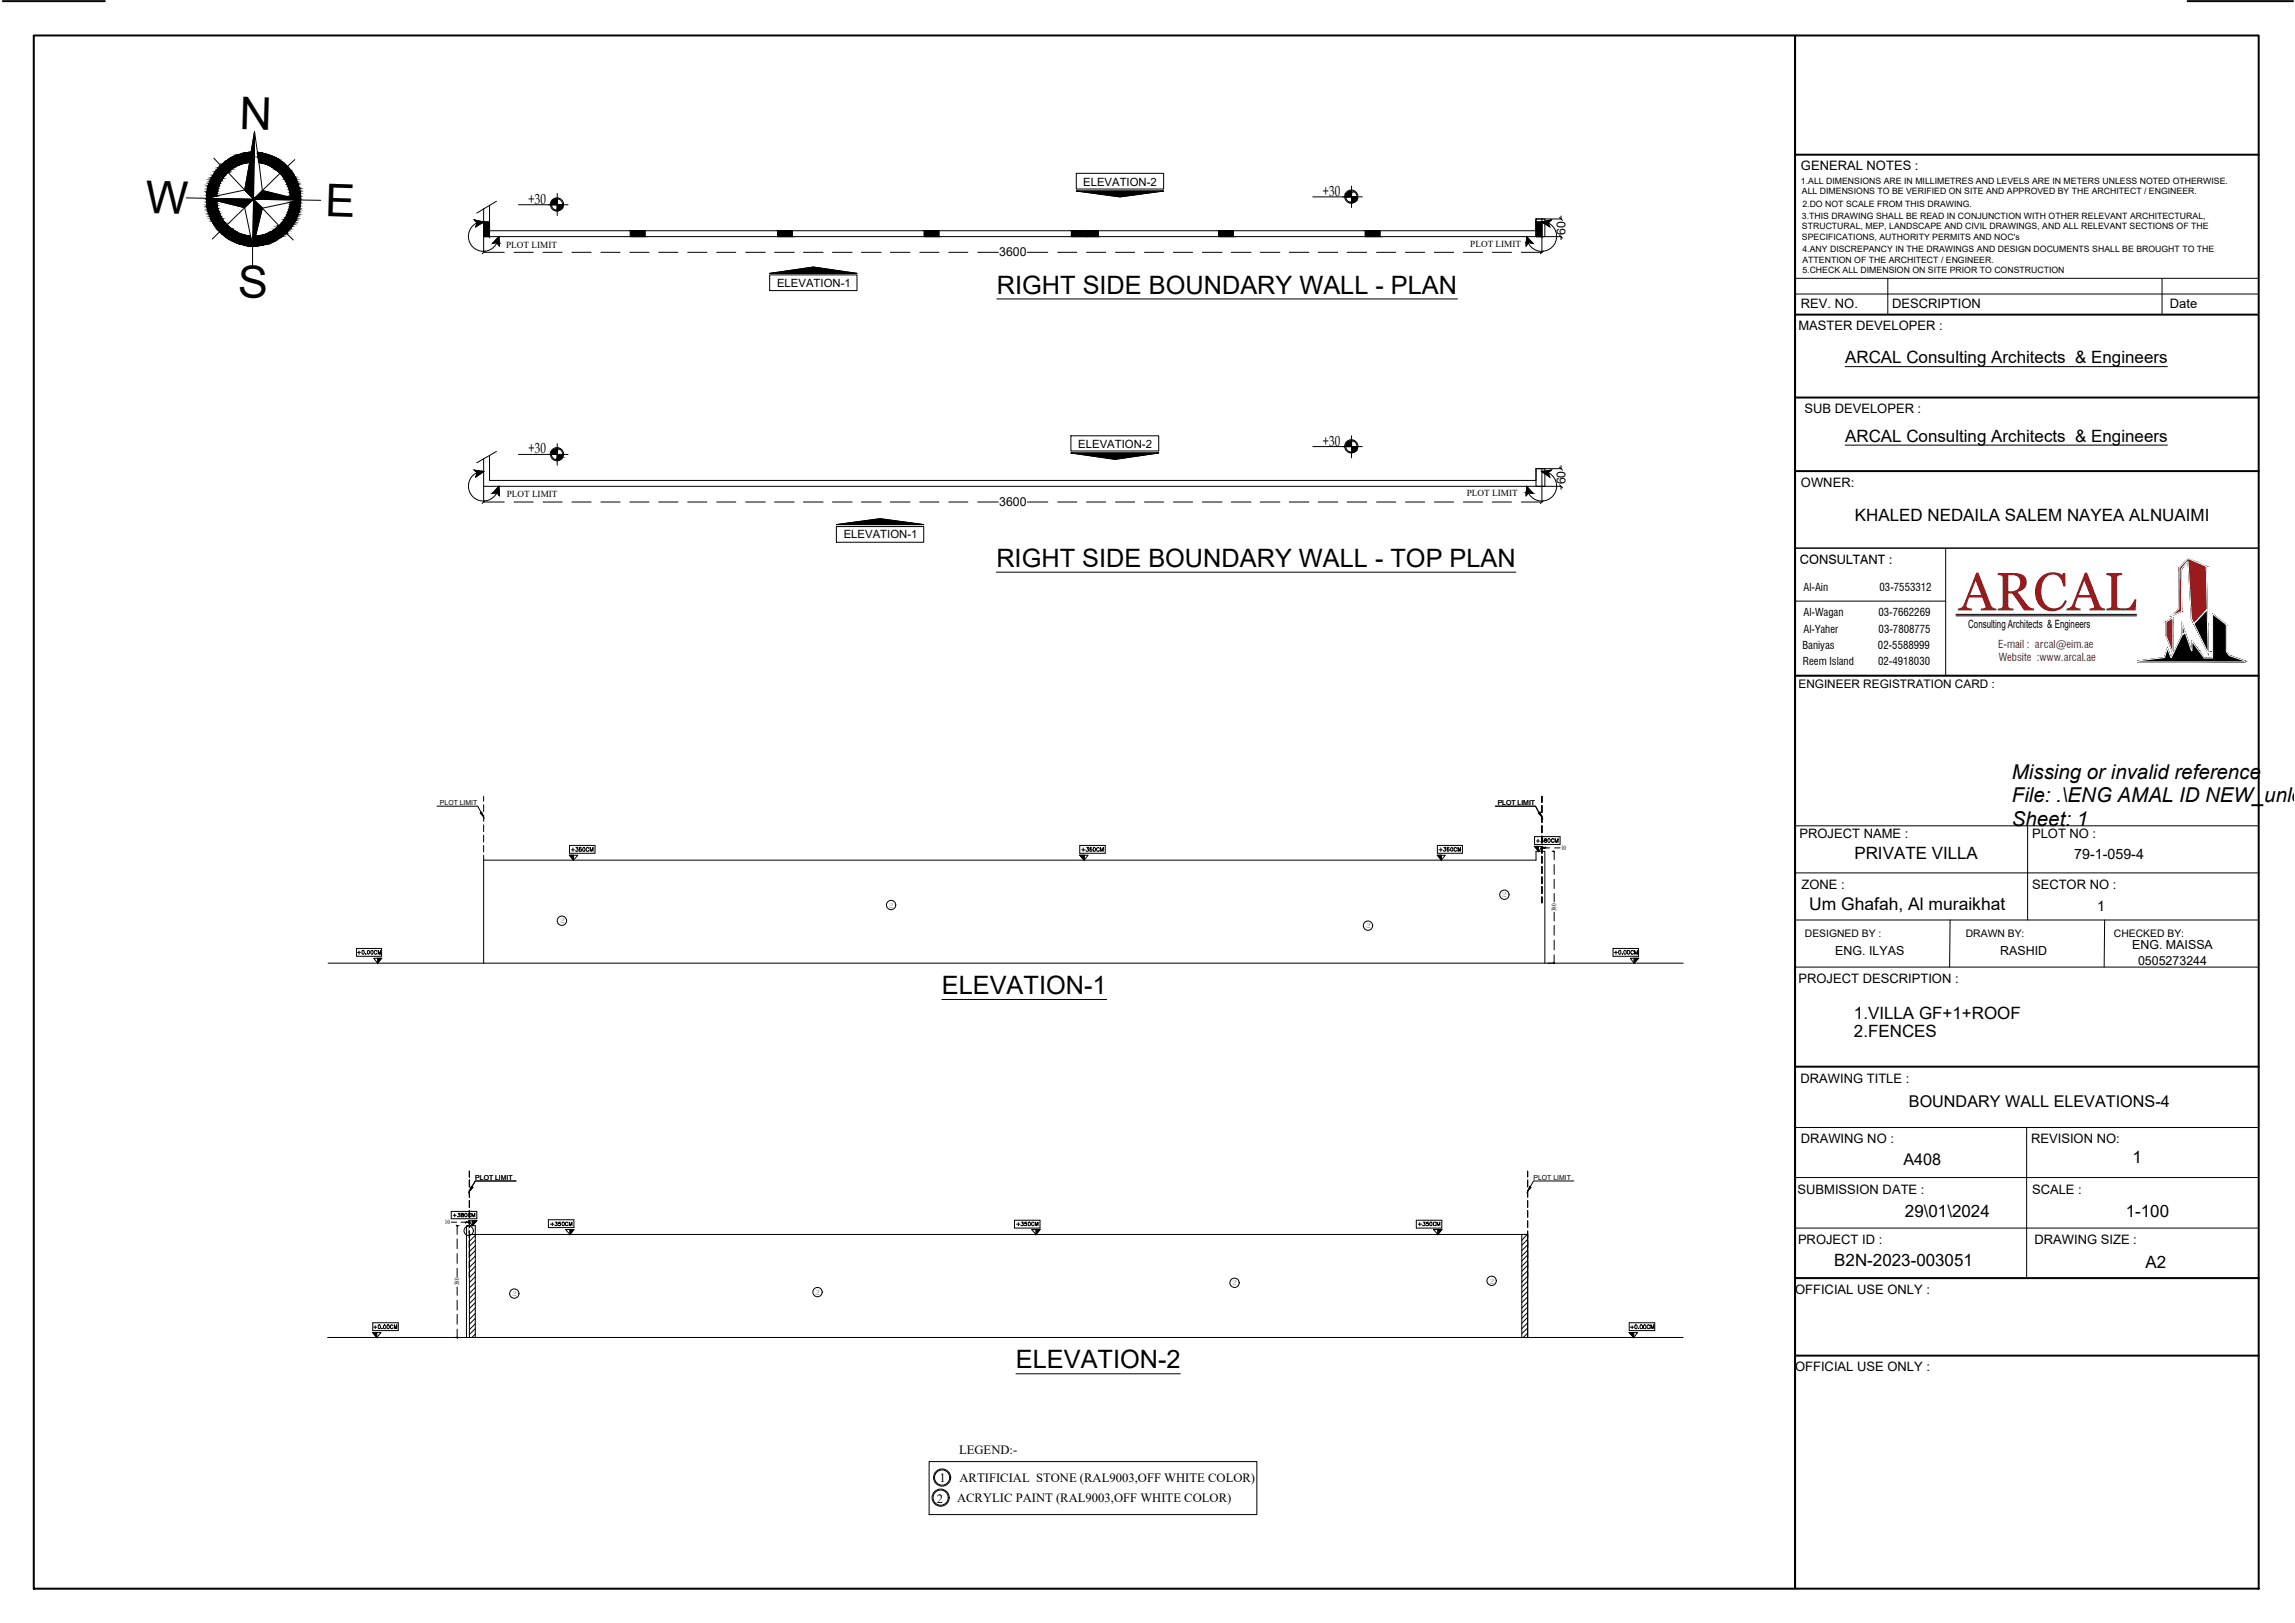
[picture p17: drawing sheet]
<svg xmlns="http://www.w3.org/2000/svg" width="594mm" height="420mm" viewBox="0 0 594 420" stroke-linecap="round" stroke-linejoin="round" font-family="sans-serif">
<defs><g id="words">
<text font-size="14" fill="#991b1e" x="507.1" y="158">ARCAL</text>
<g font-size="11.7">
<text x="61.9" y="33.3" transform="rotate(2 61.9 33.3)">N</text>
<text x="37.7" y="55" transform="rotate(1 37.7 55)">W</text>
<text x="84" y="55.9" transform="rotate(2 84 55.9)">E</text>
<text x="61.6" y="77.1" transform="rotate(1 61.6 77.1)">S</text>
</g>
<g font-size="6.6">
<text x="258" y="76">RIGHT SIDE BOUNDARY WALL - PLAN</text>
<text x="257.9" y="146.7">RIGHT SIDE BOUNDARY WALL - TOP PLAN</text>
<text x="243.8" y="257.3">ELEVATION-1</text>
<text x="263" y="354.2">ELEVATION-2</text>
</g>
<g font-size="5.3">
<text x="520.8" y="201.6">Missing or invalid reference</text>
<text x="520.8" y="207.7">File: .\ENG AMAL ID NEW_unlo</text>
<text x="520.8" y="213.8">Sheet: 1</text>
</g>
<text font-size="4.5" x="468.3" y="235.6">Um Ghafah, Al muraikhat</text>
<g font-size="4.4">
<text x="477.6" y="94">ARCAL Consulting Architects &amp; Engineers</text>
<text x="477.6" y="114.3">ARCAL Consulting Architects &amp; Engineers</text>
<text x="480.2" y="134.9">KHALED NEDAILA SALEM NAYEA ALNUAIMI</text>
<text x="480" y="222.4">PRIVATE VILLA</text>
<text x="479.9" y="263.8">1.VILLA GF+1+ROOF</text>
<text x="479.9" y="268.4">2.FENCES</text>
<text x="552" y="301">1</text>
<text x="493.1" y="315">29\01\2024</text>
<text x="550.3" y="315">1-100</text>
<text x="474.8" y="327.8">B2N-2023-003051</text>
<text x="555.3" y="328.2">A2</text>
</g>
<g font-size="4.2">
<text x="494.1" y="286.7">BOUNDARY WALL ELEVATIONS-4</text>
<text x="492.7" y="301.5">A408</text>
</g>
<g font-size="3.8">
<text x="136.8" y="52.7">+30</text>
<text x="342.4" y="50.7">+30</text>
<text x="136.8" y="117.4">+30</text>
<text x="342.4" y="115.5">+30</text>
</g>
<g font-size="3.7">
<text x="536.9" y="222.4">79-1-059-4</text>
<text x="542.9" y="235.8">1</text>
</g>
<text font-size="3.5" x="116.4" y="316.1">+380CM</text>
<g font-size="3.4">
<text x="466.2" y="44">GENERAL NOTES :</text>
<text x="466.2" y="79.7">REV. NO.</text>
<text x="489.8" y="79.7">DESCRIPTION</text>
<text x="561.7" y="79.7">Date</text>
<text x="465.6" y="85.4">MASTER DEVELOPER :</text>
<text x="467.1" y="106.8">SUB DEVELOPER :</text>
<text x="466.2" y="126">OWNER:</text>
<text x="465.8" y="217">PROJECT NAME :</text>
<text x="526" y="217">PLOT NO :</text>
<text x="466.3" y="230.2">ZONE :</text>
<text x="526" y="230.2">SECTOR NO :</text>
<text x="465.6" y="254.6">PROJECT DESCRIPTION :</text>
<text x="466.1" y="280.3">DRAWING TITLE :</text>
<text x="466.2" y="296">DRAWING NO :</text>
<text x="525.8" y="296">REVISION NO:</text>
<text x="465.3" y="309">SUBMISSION DATE :</text>
<text x="526" y="309">SCALE :</text>
<text x="465.4" y="322">PROJECT ID :</text>
<text x="526.6" y="322.1">DRAWING SIZE :</text>
<text x="464.7" y="334.9">OFFICIAL USE ONLY :</text>
<text x="464.7" y="355">OFFICIAL USE ONLY :</text>
</g>
<g font-size="3.3">
<text x="465.9" y="146">CONSULTANT :</text>
<text x="248.3" y="376.5">LEGEND:-</text>
<text x="243.2" y="383.6">1</text>
<text x="248.4" y="383.7">ARTIFICIAL STONE (RAL9003,OFF WHITE COLOR)</text>
<text x="242.5" y="389">2</text>
<text x="247.7" y="388.8">ACRYLIC PAINT (RAL9003,OFF WHITE COLOR)</text>
</g>
<g font-size="3.2">
<text x="405.2" y="60.7" transform="rotate(-90 405.2 60.7)">60</text>
<text x="258.7" y="66.3">3600</text>
<text x="405.2" y="125.4" transform="rotate(-90 405.2 125.4)">60</text>
<text x="258.7" y="131.1">3600</text>
<text x="551.9" y="245.8">ENG. MAISSA</text>
<text x="475.1" y="247.3">ENG. ILYAS</text>
<text x="517.8" y="247.2">RASHID</text>
<text x="553.4" y="249.7">0505273244</text>
</g>
<text font-size="3.1" x="465.6" y="178.2">ENGINEER REGISTRATION CARD :</text>
<g font-size="2.9">
<text x="280.4" y="48">ELEVATION-2</text>
<text x="201.1" y="74.2">ELEVATION-1</text>
<text x="279.1" y="115.9">ELEVATION-2</text>
<text x="218.4" y="139.4">ELEVATION-1</text>
<text x="509.5" y="162.6">Consulting Architects &amp; Engineers</text>
</g>
<g font-size="2.8">
<text x="466.8" y="153.1">Al-Ain</text>
<text x="486.5" y="153.1">03-7553312</text>
<text x="466.8" y="159.4">Al-Wagan</text>
<text x="486.3" y="159.4">03-7662269</text>
<text x="466.6" y="167.9">Baniyas</text>
<text x="466.8" y="163.9">Al-Yaher</text>
<text x="486.1" y="167.9">02-5588999</text>
<text x="486.3" y="163.9">03-7808775</text>
<text x="466.7" y="172.3">Reem Island</text>
<text x="486.2" y="172.3">02-4918030</text>
</g>
<g font-size="2.8" fill="#991b1e">
<text x="517.2" y="167.8">E-mail : arcal@eim.ae</text>
<text x="517.4" y="171.2">Website :www.arcal.ae</text>
</g>
<g font-size="2.7">
<text x="467.2" y="242.6">DESIGNED BY :</text>
<text x="508.9" y="242.6">DRAWN BY:</text>
<text x="547.2" y="242.6">CHECKED BY:</text>
</g>
<g font-size="2.4">
<text x="131" y="64.3">PLOT LIMIT</text>
<text x="380.6" y="64.1">PLOT LIMIT</text>
<text x="131.2" y="128.7">PLOT LIMIT</text>
<text x="379.7" y="128.4">PLOT LIMIT</text>
</g>
<g font-size="2.3">
<text x="466.2" y="47.5">1.ALL DIMENSIONS ARE IN MILLIMETRES AND LEVELS ARE IN METERS UNLESS NOTED OTHERWISE.</text>
<text x="466.4" y="50.3">ALL DIMENSIONS TO BE VERIFIED ON SITE AND APPROVED BY THE ARCHITECT / ENGINEER.</text>
<text x="466.6" y="53.5">2.DO NOT SCALE FROM THIS DRAWING.</text>
<text x="466.4" y="56.7">3.THIS DRAWING SHALL BE READ IN CONJUNCTION WITH OTHER RELEVANT ARCHITECTURAL,</text>
<text x="466.4" y="59.4">STRUCTURAL, MEP, LANDSCAPE AND CIVIL DRAWINGS, AND ALL RELEVANT SECTIONS OF THE</text>
<text x="466.4" y="62.1">SPECIFICATIONS, AUTHORITY PERMITS AND NOC's</text>
<text x="466.6" y="65.3">4.ANY DISCREPANCY IN THE DRAWINGS AND DESIGN DOCUMENTS SHALL BE BROUGHT TO THE</text>
<text x="466.6" y="68.1">ATTENTION OF THE ARCHITECT / ENGINEER.</text>
<text x="466.6" y="70.8">5.CHECK ALL DIMENSION ON SITE PRIOR TO CONSTRUCTION</text>
</g>
<g font-size="1.8">
<text x="113.9" y="208.4">PLOT LIMIT</text>
<text x="387.7" y="208.4">PLOT LIMIT</text>
<text x="123" y="305.4">PLOT LIMIT</text>
<text x="397" y="305.4">PLOT LIMIT</text>
</g>
<g font-size="1.7">
<text x="404.1" y="220">10</text>
<text x="388.8" y="232.3">2</text>
<text x="145" y="239.1">2</text>
<text x="230.1" y="235">2</text>
<text x="402.8" y="235.9" transform="rotate(-90 402.8 235.9)">380</text>
<text x="353.7" y="240.3">2</text>
<text x="115.2" y="316.9">10</text>
<text x="120.9" y="319.3">1</text>
<text x="118.8" y="332.8" transform="rotate(-90 118.8 332.8)">380</text>
<text x="132.6" y="335.6">2</text>
<text x="211" y="335.2">2</text>
<text x="319" y="332.8">2</text>
<text x="385.5" y="332.3">2</text>
</g>
</g></defs>
<!-- layer: 0 -->
<path d="M8.7 9.2h456v402.1h-456z" fill="none" stroke="#000" stroke-width=".26"/>
<!-- layer: BORDER A2 -->
<path d="M.7 .3h26.4M8.7 9.2h456v402.1h-456zM464.7 9.2h120v402.1h-120zM566.3 .3h27.3M464.7 40h120M464.7 81.4h119.9M464.7 102.9h120M464.7 122h120M464.7 174.9h120M464.7 276.1h120M464.7 330.9h120M464.7 350.9h120" fill="none" stroke="#000" stroke-width=".51"/>
<!-- layer: INSERT TEXT -->
<path d="M477.6 94.9h83.5M477.6 115.2h83.5" fill="none" stroke="#000" stroke-width=".26"/>
<!-- layer: IN LINE -->
<g fill="none" stroke="#000" stroke-width=".26">
<path d="M464.7 76.1h119.9M464.7 72.1h119.9M488.7 72.1v9.3M559.7 72.1v9.3M464.7 141.9h120M464.8 213.8h119.9M524.9 213.8v24.4M464.8 226h120M464.8 238.2h120M504.8 238.2l-.1 12.2M544.8 238.2l-.1 12.2M464.7 250.4h120"/>
<path d="M464.7 291.9h120M524.6 291.9v39M464.7 304.8h120M464.7 317.9h120M464.7 330.9h120"/>
</g>
<!-- layer: K -->
<path d="M564.1 147l-.1 10.6-1.9 1.8 2.6-1.1-.1-10.9M566.4 145.5l.9 14.6 4.3 9-.5-22.5M571.3 157.8l-3.4 3.7M560.7 161.1l1.8-1.2v9.2l-1.8-4.6zM564.9 164.4l-2.8 5.8-1-2.4-.8 2.4-7 .9v.3h27.8M565.6 163.7l-.7 .7v-2.9l2.4 6.9 .1-2.4 3.2 4.3h2.1v-11.4l3.6 2.8v7l.8 1 4 1.4" fill="none" stroke="#000" stroke-width=".26"/>
<!-- layer: BORDER A2 -->
<path d="M464.7 174.9h120" fill="none" stroke="#000" stroke-width=".26"/>
<!-- layer: K -->
<g fill="#000" stroke="#000" stroke-width=".26">
<path d="M571.3 157.8v1.1h-1zM572.7 158.9l3.2 2.6h-3.2zM561.1 167.8l.2 .6h-.4zM564.9 164.4l.7-.7 .3 .7zM567.4 166l1.4 1.8h-1.4zM571.5 168.7l.1 .4z"/>
<path d="M570.3 158.9l1.2 2.6-.2-2.6zM570.3 158.9l1.2 2.6h-3.6z"/>
<path d="M560.3 170.2h10.2zM560.3 170.2h10.2z"/>
<path d="M560.9 168.4l1 1.8-.6-1.8zM560.9 168.4l1 1.8h-1.6z"/>
<path d="M564.9 164.4l2.4 4-1.4-4zM564.9 164.4l2.4 4h-4.3z"/>
<path d="M567.4 167.8l1.8 .6-.4-.6zM567.4 167.8l1.8 .6h-1.8z"/>
<path d="M563 168.4l7.5 1.8-1.3-1.8zM563 168.4l7.5 1.8h-8.4z"/>
<path d="M560.3 170.2l10.3 .1zM559.7 170.3h10.9z"/>
<path d="M567.9 161.5l3.7 7.2-.1-7.2zM567.9 161.5l3.7 7.2z"/>
<path d="M572.7 161.5l3.6 .2-.4-.2zM572.7 161.5l3.6 .2h-3.6z"/>
<path d="M572.7 161.7l3.6 7v-7zM572.7 161.7l3.6 7h-3.6z"/>
<path d="M572.7 168.7l4.4 1-.8-1zM572.7 168.7l4.4 1h-4.4z"/>
<path d="M572.7 169.7l6.3 .6-1.9-.6zM572.7 169.7l6.3 .6h-6.3z"/>
<path d="M559.7 170.3l21.4 .8-2.1-.8zM553.3 171.1l6.4-.8 21.4 .8zM553.3 171.1h27.8zM553.3 171.1h27.8z"/>
<path d="M553.3 171.1l27.8 .3v-.3zM553.3 171.1l27.8 .3h-27.8z"/>
</g>
<g fill="#991b1e" stroke="#991b1e" stroke-width=".26">
<path d="M566.4 144.6l2.2 .9h-3.1z"/>
<path d="M564 157.6h.7v.7z"/>
<path d="M562.2 160.1l.3-.2z"/>
<path d="M567.3 160.1h1.9l-.9 1z"/>
<path d="M560.7 161.1h1.8v3.4z"/>
<path d="M566.4 145.5l4.7 1.1-2.5-1.1zM566.4 145.5l4.7 1.1h-4.6z"/>
<path d="M565.5 145.5l-.5 1.5 1.1-1.5zM565.5 145.5l-.5 1.5h-.9z"/>
<path d="M564.1 147l.5 .4 .4-.4zM564.1 147l.5 .4h-.5z"/>
<path d="M564.1 147.4l.6 10.2-.1-10.2zM564.1 147.4l.6 10.2h-.7z"/>
<path d="M566.5 146.6l4.8 11.2-.2-11.2zM566.5 146.6l4.8 11.2h-4.1z"/>
<path d="M564 157.6l-.7 .7h1.4zM562.1 159.4l1.2-1.1h1.4z"/>
<path d="M567.2 157.8l2 2.3 2.1-2.3zM567.2 157.8l2 2.3h-1.9z"/>
<path d="M567.3 160.1l.4 1h.6zM567.7 161.1h.6l-.4 .4z"/>
<path d="M562.2 160.1l.3 1v-1zM560.7 161.1l1.5-1 .3 1z"/>
<path d="M564.9 161.5l.7 2.2h-.7zM564.9 163.7v.7l.7-.7z"/>
<path d="M560.7 161.1v3.4h1.8zM560.7 164.5h1.8v4.6z"/>
</g>
<!-- layer: A-WINDOW NO.Tag. -->
<path d="M566.4 144.6l4.7 2 .2 11.2-3.4 3.7-.6-1.4-.9-14.6h-.3l-1.5 1.9 .1 10.9-2.6 1.1 1.9-1.8 .1-10.6zM571.3 157.8l.3 11.3-3.7-7.6zM553.3 171.1l7-.9 .8-2.4 1 2.4 2.8-5.8 .7-.7 1.7 4.7 .1-2.4 3.2 4.3h2.1v-11.4l3.6 2.8v7l.8 1 4 1.4v.3h-27.8zM560.7 161.1l1.8-1.2v9.2l-1.8-4.6zM564.9 161.5l.7 2.2-.7 .7z" fill="none" stroke="#fff" stroke-width=".26"/>
<path d="M464.7 155.6h39M503.7 141.9v33M506.3 159h46.8M506.3 159.4h46.8" fill="none" stroke="#000" stroke-width=".26"/>
<!-- layer: TEXT2 -->
<g fill="none" stroke="#000" stroke-width=".26">
<path d="M240.5 378.4h84.8v13.7h-84.8z"/>
<circle cx="243.5" cy="387.7" r="2.22"/>
<circle cx="243.5" cy="387.7" r="1.97"/>
<circle cx="243.9" cy="382.5" r="2.22"/>
<circle cx="243.9" cy="382.5" r="1.97"/>
</g>
<!-- layer: BOUNDARY WALL -->
<path d="M125.2 118.8v7.1h273.9v-4.6M126.7 117.9v6.5h270.9v-3.1M397.6 121.3h2.3v4.6h-2.3z" fill="none" stroke="#000" stroke-width=".26"/>
<!-- layer: A-PLOT LIMIT -->
<g fill="none" stroke="#000" stroke-width=".26">
<path d="M122.8 56.9l.7 .8-.3 1M122.8 56.9l2.4 .5-2 1.3 .3-1zM125 57.3a3.9 3.9 0 0 0-3.7 3.9 3.9 3.9 0 0 0 3.8 3.9 3.9 3.9 0 0 0 3.9-3.8M399.1 57.4l2.4-.5-.8 .8 .5 1zM399.2 57.3a3.9 3.9 0 0 1 3.7 3.9 3.9 3.9 0 0 1-3.8 3.9 3.9 3.9 0 0 1-3.9-3.8M401.5 56.9l-.8 .8 .5 1M129.1 61.3l.2 2.4-.7-.9-1.1 .2zM395.2 61.3l1.6 1.7-1.1-.2-.6 .9zM122.8 121.7l.7 .6-.3 1.2M122.8 121.7l2.4 .4-2 1.4 .3-1.2zM125 122a3.9 3.9 0 0 0-3.7 3.9 3.9 3.9 0 0 0 3.8 3.8 3.9 3.9 0 0 0 3.9-3.8M129.1 125.9l.2 2.4-.7-.7-1.1 .1z"/>
<path d="M395.2 125.9l1.6 1.8-1.1-.1-.6 .7zM399.1 122.1l2.4-.4-.8 .6 .5 1.2zM399.2 122a3.9 3.9 0 0 1 3.7 3.9 3.9 3.9 0 0 1-3.8 3.8 3.9 3.9 0 0 1-3.9-3.8M401.5 121.7l-.8 .6 .5 1.2M125.2 206.2v1.2M125.2 208.3v1.8M125.2 211v1.6M125.2 213.5v1.8M125.2 216.2v1.8M125.2 218.9v1.6M399.1 206.2v1.5M399.1 208.6v1.8"/>
<path d="M399.1 211.2v1.7M399.1 213.8v1.8M399.1 216.5v1.7M399.1 219.1v1.8M125.2 221.4v1.3M399.1 221.7v1.7M399.1 224.3v1.8M399.1 227v1.8M399.1 229.5v1.8M399.1 232.2v1.5M121.5 303.2v1.5M121.5 305.5v1.8"/>
<path d="M121.5 308.1v1.8M121.5 310.8v1.8M121.5 316v1.8M121.5 318.7v1.8M395.4 303.2v1.5M395.4 305.5v1.8M395.4 308.1v1.8M395.4 310.8v1.8M395.4 313.4v1.7M395.4 316v1.8M395.4 318.7v1.8M121.5 321.2v1.8"/>
<path d="M121.5 323.9v1.8M121.5 326.6v1.7M121.5 329.2v1.4M395.4 321.2v1.8M395.4 323.9v1.8M395.4 326.6v1.7M395.4 329.2v1.4"/>
</g>
<!-- layer: A-ARROW -->
<g fill="none" stroke="#000" stroke-width=".26">
<path d="M65 39.4a12.1 12.1 0 0 0-7.9 3.4M65 39.4l-1.7 9.8-9.9 2.2M65.9 34.1l2 15.2M65.9 34.1l-.9 5.3M65.9 34.1l-.3 17.5M66.6 39.5a12.1 12.1 0 0 1 11.1 12.6 12.1 12.1 0 0 1-12.3 11.6M48.2 51.2l17.4 .4M53.4 51.4l9.9 2.4M53.4 51.3a12.1 12.1 0 0 0 12 12.4M54.7 51.7a10.9 10.9 0 0 0 10.4 10.7M55.3 40.9l1.8 1.9M56 52a9.6 9.6 0 0 0 8.8 9.1"/>
<path d="M57.1 42.8l8.5 8.8M57.1 42.8a12.1 12.1 0 0 0-3.7 8.5M63.3 53.8l-8.3 8.1M63.3 53.8l1.6 7.3M64.5 42a9.6 9.6 0 0 0-8.5 8.8M64.8 40.7a10.9 10.9 0 0 0-10.1 10.4M65.6 51.6l-.2 12.1M65.6 51.6l-2.3 2.2M65.6 51.6l2.3 2.3M65.6 51.6l12.2 .1M65.6 51.6l17.4 .3M66.7 40.7a10.9 10.9 0 0 1 9.7 10.7"/>
<path d="M66.9 42a9.6 9.6 0 0 1 5.6 2.9M67.9 49.3l-2.3 2.3M67.9 53.9l-1.8 7.2M67.9 53.9l4.3 4.6M67.9 49.3l7.3 1.8M72.2 58.4a9.6 9.6 0 0 1-6.2 2.7M72.2 58.5l3.7 3.6M72.5 44.9a9.6 9.6 0 0 1 2.6 6.2M72.5 44.9l-4.6 4.4M75.1 52.3a9.6 9.6 0 0 1-2.9 6.1M75.2 51.1l2.6 .6M76.3 41.3l-3.8 3.6"/>
<path d="M76.4 52a10.9 10.9 0 0 1-10.7 10.4M77.8 51.7l-9.9 2.2M65.4 63.7v5.3M129.1 61.3l.2 2.4M395.2 61.3l-.1 2.4M129.1 125.9l.2 2.4M395.2 125.9l-.1 2.4M113.1 208.7h10.6l.9 1.7M387.1 208.7h10.4l.9 1.7M133.6 305.7h-10.6l-.9 1.6M407.4 305.7h-10.4l-.9 1.6"/>
</g>
<!-- layer: A-PLOT LIMIT -->
<g fill="#000" stroke="#000" stroke-width=".26">
<path d="M122.8 56.9l2.4 .5h-1.9zM123.3 57.4h1.9l-.4 .3zM399.1 57.4h1.9l-.3 .3zM399.1 57.4l2.4-.5-.5 .5zM127.7 62.8h.9l-1.1 .2zM128.6 62.8h.7v.2zM129.1 61.3l.2 1.5h-1.6zM395.1 62.8h.6l-.3 .2zM395.2 61.3l1.4 1.5h-1.5zM395.7 62.8h.9l.2 .2zM122.8 121.7l2.4 .4h-1.9zM123.3 122.1h1.9l-.4 .2z"/>
<path d="M127.5 127.7l1.1-.1zM128.6 127.6l.7 .1zM129.1 125.9l.2 1.7h-1.6zM395.1 127.6h.6zM395.2 125.9l1.4 1.7h-1.5zM395.7 127.6l1.1 .1zM399.1 122.1h1.9l-.3 .2zM399.1 122.1l2.4-.4-.5 .4z"/>
<path d="M123.3 57.4l.2 .3h1.3zM123.5 57.7h1.3l-1.6 1z"/>
<path d="M399.1 57.4l.4 .3h1.2zM399.5 57.7h1.2l.5 1z"/>
<path d="M128.6 62.8l.1 .2h.6zM128.7 63h.6v.7z"/>
<path d="M395.1 62.8v.2h.3zM395.1 63h.3l-.3 .7z"/>
<path d="M123.3 122.1l.2 .2h1.3zM123.5 122.3h1.3l-1.6 1.2z"/>
<path d="M128.6 127.6l.7 .1zM128.7 127.7h.6v.6z"/>
<path d="M395.1 127.6l.3 .1zM395.1 127.7h.3l-.3 .6z"/>
<path d="M399.1 122.1l.4 .2h1.2zM399.5 122.3h1.2l.5 1.2z"/>
</g>
<!-- layer: dim -->
<g fill="none" stroke="#000" stroke-width=".26">
<path d="M128.5 52.1l-5.1 3.1M403.7 56.3l.8 .8M404.1 55.9v.8h-5M125.2 61.3v4h5.3M125.6 64.9l-.8 .8M133.1 65.3h4.9M140.6 65.3h4.9M148.1 65.3h4.9M155.5 65.3h5M163 65.3h5M170.5 65.3h5M178 65.3h5"/>
<path d="M185.5 65.3h5M193 65.3h5.1M200.5 65.3h5.1M208 65.3h5.1M215.5 65.3h5.1M223 65.3h5.1M230.5 65.3h5.1M238.1 65.3h4.9M245.6 65.3h4.9M253.1 65.3h5.3M265.9 65.3h5.3M273.8 65.3h4.9"/>
<path d="M281.3 65.3h4.9M288.8 65.3h4.9M296.3 65.3h4.9M303.8 65.3h4.9M311.2 65.3h5.1M318.7 65.3h5.1M326.2 65.3h5.1M333.7 65.3h5.1M341.2 65.3h5.1M348.7 65.3h5.1M356.3 65.3h5M363.8 65.3h5"/>
<path d="M371.3 65.3h5M378.8 65.3h5M386.3 65.3h5M399.5 64.9l-.7 .8M403.7 60.9l.8 .7M404.1 62v-.7h-5v4h-5.3M128.5 116.9l-5.1 2.9M125.2 125.9v4.1h5.3M125.6 129.6l-.8 .7M133.1 130h4.9M140.6 130h4.9M148.1 130h4.9"/>
<path d="M155.5 130h5M163 130h5M170.5 130h5M178 130h5M185.5 130h5M193 130h5.1M200.5 130h5.1M208 130h5.1M215.5 130h5.1M223 130h5.1M230.5 130h5.1M238.1 130h4.9"/>
<path d="M245.6 130h4.9M253.1 130h5.3M265.9 130h5.3M273.8 130h4.9M281.3 130h4.9M288.8 130h4.9M296.3 130h4.9M303.8 130h4.9M311.2 130h5.1M318.7 130h5.1M326.2 130h5.1M333.7 130h5.1"/>
<path d="M341.2 130h5.1M348.7 130h5.1M356.3 130h5M363.8 130h5M371.3 130h5M378.8 130h5M386.3 130h5M399.5 129.6l-.7 .7M403.7 120.9l.8 .8M403.7 125.5l.8 .8M404.1 126.7v-.8h-5v4.1h-5.3M404.1 120.6v.7h-5"/>
</g>
<!-- layer: A-RAILING -->
<path d="M397.6 56.7h1.5M397.6 121.3h1.5" fill="none" stroke="#000" stroke-width=".26"/>
<!-- layer: LEVEL SYMBOL -->
<g fill="none" stroke="#000" stroke-width=".26">
<path d="M134.2 53h12.8M144.2 50.1v5.7M339.8 51h12.9M349.9 48.2v5.6M134.2 117.6h12.8M144.2 114.9v5.5M339.8 115.6h12.9M349.9 112.8v5.7M147.4 218.9h6.6v2h-6.6zM279.5 218.9h6.6v2h-6.6zM372.1 218.9h6.5v2h-6.5zM397.2 219.1h2.2l-1.2 1.3z"/>
<path d="M397.2 216.6h6.6v2h-6.6zM398.2 219.1v1.3M147.4 221.4h2.2l-1.2 1.3zM148.4 221.4v1.3M279.5 221.4h2.2l-1.1 1.3zM280.6 221.4v1.3M372.1 221.4h2l-1 1.3zM373.1 221.4v1.3M92.3 245.5h6.5v2.1h-6.5zM96.7 248.1h2.1l-1 1.2zM97.8 248.1v1.2M417.5 245.5h6.7v2.1h-6.7z"/>
<path d="M422 248.1h2.2l-1.2 1.2zM423 248.1v1.2M116.8 315.5h6.6M116.8 313.6h6.6M142 315.8h6.6v2h-6.6zM146.4 318.3h2.2l-1.1 1.3zM147.5 318.3v1.3M262.6 315.9h6.6v2h-6.6zM267.1 318.3h2.1l-1 1.3zM268.2 318.3v1.3M366.6 315.9h6.6v2h-6.6zM371.1 318.3h2.1l-1 1.3z"/>
<path d="M372.2 318.3v1.3M96.5 345h2.2l-1.2 1.2zM96.5 342.4h6.6v2.1h-6.6zM97.5 345v1.2M421.7 345h2.2l-1 1.2zM421.7 342.4h6.6v2.1h-6.6zM422.9 345v1.2"/>
<circle cx="144.2" cy="52.9" r="1.46"/>
<circle cx="144.2" cy="52.9" r="1.71"/>
<circle cx="349.8" cy="50.9" r="1.46"/>
<circle cx="349.8" cy="50.9" r="1.71"/>
<circle cx="144.2" cy="117.6" r="1.46"/>
<circle cx="144.2" cy="117.6" r="1.71"/>
<circle cx="349.8" cy="115.5" r="1.46"/>
<circle cx="349.8" cy="115.5" r="1.71"/>
</g>
<g fill="#000" stroke="#000" stroke-width=".26">
<path d="M144 51.5h.2zM144.2 54.3h.6zM349.6 49.6h.3zM349.9 52.2h.5zM349.9 52.2h.7zM144 116.2h.2zM349.6 114.2h.3zM349.9 117h.5zM397.2 219.1h1v1.3zM147.4 221.4h1v1.3zM279.5 221.4h1.1v1.3zM372.1 221.4h1v1.3z"/>
<path d="M97.8 248.1h1l-1 1.2zM423 248.1h1.2l-1.2 1.2zM147.5 318.3h1.1l-1.1 1.3zM268.2 318.3h1l-1 1.3zM372.2 318.3h1l-1 1.3zM96.5 345h1v1.2zM421.7 345h1.2v1.2z"/>
<path d="M142.8 52.5h1.4l-1.4 .2zM142.8 52.7h1.4v-.2z"/>
<path d="M142.8 52.7h1.4l-1.4 .3zM142.8 53h1.4v-.3z"/>
<path d="M143 52.2h1.2l-1.4 .3zM142.8 52.5h1.4v-.3z"/>
<path d="M143.1 52h1.1l-1.2 .2zM143 52.2h1.2v-.2z"/>
<path d="M143.1 52l1.1-.1zM143.1 52l1.1-.1z"/>
<path d="M143.5 51.7h.7l-.8 .2zM143.4 51.9l.8-.2z"/>
<path d="M143.5 51.7l.7-.1zM143.5 51.7l.7-.1z"/>
<path d="M143.7 51.6l.5-.1zM143.7 51.6l.5-.1z"/>
<path d="M144.2 53h1.4zM144.2 53.1l1.4-.1z"/>
<path d="M144.2 53.1h1.4l-1.4 .3zM144.2 53.4h1.4v-.3z"/>
<path d="M144.2 53.4h1.4l-1.4 .2zM144.2 53.6h1.3l.1-.2z"/>
<path d="M144.2 53.6h1.3l-1.3 .3zM144.2 53.9h1.2l.1-.3z"/>
<path d="M144.2 53.9h1.2zM144.2 54l1.2-.1z"/>
<path d="M144.2 54h.9zM144.2 54.1l.9-.1z"/>
<path d="M144.2 54.1h.8zM144.2 54.3l.8-.2z"/>
<path d="M144.2 54.4h.3zM144.2 54.4l.6-.1z"/>
<path d="M348.5 50.7h1.4l-1.4 .3zM348.5 51h1.4v-.3z"/>
<path d="M348.6 50.2h1.3l-1.3 .3zM348.6 50.5h1.3v-.3z"/>
<path d="M348.6 50.5h1.3l-1.4 .2zM348.5 50.7h1.4v-.2z"/>
<path d="M348.6 50.2l1.3-.1zM348.6 50.2l1.3-.1z"/>
<path d="M349 49.8h.9l-1.1 .3zM348.8 50.1h1.1v-.3z"/>
<path d="M349 49.8l.9-.1zM349 49.8l.9-.1z"/>
<path d="M349.3 49.6h.6zM349.3 49.6h.6z"/>
<path d="M349.3 49.6h.6l-.7 .1zM349.2 49.7l.7-.1z"/>
<path d="M349.9 51h1.4l-1.4 .2zM349.9 51.2h1.4v-.2z"/>
<path d="M349.9 51.2h1.4l-1.4 .3zM349.9 51.5h1.4v-.3z"/>
<path d="M349.9 51.5h1.4zM349.9 51.6l1.4-.1z"/>
<path d="M349.9 51.6h1.2l-1.2 .3zM349.9 51.9h1.1l.1-.3z"/>
<path d="M349.9 51.9h1.1zM349.9 52l1.1-.1z"/>
<path d="M349.9 52h.8l-.8 .2zM349.9 52.2h.7l.1-.2zM349.9 52.2h.7z"/>
<path d="M349.9 52.4h.2zM349.9 52.4l.5-.2z"/>
<path d="M142.8 117.1h1.4l-1.4 .3zM142.8 117.4h1.4v-.3z"/>
<path d="M142.8 117.4h1.4l-1.4 .2zM142.8 117.6h1.4v-.2z"/>
<path d="M143 116.9h1.2l-1.4 .2zM142.8 117.1h1.4v-.2z"/>
<path d="M143.1 116.8h1.1l-1.2 .1zM143 116.9l1.2-.1z"/>
<path d="M143.1 116.8l.3-.3h.8zM143.1 116.8h1.1v-.3z"/>
<path d="M143.5 116.4h.7zM143.5 116.4h.7z"/>
<path d="M143.5 116.4h.7l-.8 .1zM143.4 116.5l.8-.1z"/>
<path d="M143.7 116.4l.5-.2zM143.7 116.4l.5-.2z"/>
<path d="M144.2 117.6h1.4l-1.4 .3zM144.2 117.9h1.4v-.3z"/>
<path d="M144.2 117.9h1.4l-1.4 .3zM144.2 118.2h1.4v-.3z"/>
<path d="M144.2 118.2h1.4l-1.4 .2zM144.2 118.4h1.3l.1-.2z"/>
<path d="M144.2 118.4h1.3zM144.2 118.5l1.3-.1z"/>
<path d="M144.2 118.5h1.2l-1.2 .3zM144.2 118.8h.9l.3-.3z"/>
<path d="M144.2 118.8h.9zM144.2 118.9l.9-.1z"/>
<path d="M144.2 118.9h.8zM144.2 119l.8-.1z"/>
<path d="M144.2 119h.6zM144.2 119h.3zM144.2 119h.6z"/>
<path d="M348.5 115.5h1.4zM348.5 115.6l1.4-.1z"/>
<path d="M348.6 115h1.3l-1.3 .2zM348.6 115.2h1.3v-.2z"/>
<path d="M348.6 115.2h1.3l-1.4 .3zM348.5 115.5h1.4v-.3z"/>
<path d="M348.6 115l.2-.3h1.1zM348.6 115h1.3v-.3z"/>
<path d="M348.8 114.7l1.1-.1zM348.8 114.7l1.1-.1z"/>
<path d="M349 114.6l.9-.1zM349 114.6l.9-.1z"/>
<path d="M349.3 114.3h.6l-.7 .2zM349.2 114.5l.7-.2z"/>
<path d="M349.3 114.3l.6-.1zM349.3 114.3l.6-.1z"/>
<path d="M349.9 115.6h1.4l-1.4 .3zM349.9 115.9h1.4v-.3z"/>
<path d="M349.9 115.9h1.4l-1.4 .2zM349.9 116.1h1.4v-.2z"/>
<path d="M349.9 116.1h1.4l-1.4 .3zM349.9 116.4h1.2l.2-.3z"/>
<path d="M349.9 116.4h1.2l-1.2 .2zM349.9 116.6h1.1l.1-.2z"/>
<path d="M349.9 116.6h1.1zM349.9 116.8l1.1-.2z"/>
<path d="M349.9 116.8h.8zM349.9 116.9l.8-.1z"/>
<path d="M349.9 116.9h.7zM349.9 117l.7-.1z"/>
<path d="M349.9 117.1h.2zM349.9 117.1l.5-.1z"/>
</g>
<!-- layer: WALL PROPOSED -->
<path d="M125.2 54v7.3h273.9v-4.6M126.7 53.1v6.6h270.9v-3M397.6 56.7h2.3v4.6h-2.3zM121.5 319.6h1.5v26.6h-1.5zM393.9 319.6h1.5v26.6h-1.5z" fill="none" stroke="#000" stroke-width=".26"/>
<!-- layer: A-ELEVATION TAG -->
<path d="M278.6 44.9h22.6v4h-22.6zM278.6 49.4h22.6l-11.3 1.6zM199.2 71.2h22.6v4h-22.6zM199.2 70.8l11.3-1.7 11.3 1.7zM258 77.4h119.3M277.2 112.8h22.7v4h-22.7zM277.2 117.3h22.7l-11.3 1.6zM216.5 136.3h22.6v4.1h-22.6zM216.5 135.8l11.3-1.5 11.3 1.5zM257.9 148.1h134.5M243.8 258.7h42.7M263 355.6h42.5" fill="none" stroke="#000" stroke-width=".26"/>
<path d="M278.6 49.4h22.6l-11.3 1.6zM199.2 70.8l11.3-1.7 11.3 1.7zM277.2 117.3h22.7l-11.3 1.6zM216.5 135.8l11.3-1.5 11.3 1.5z" fill="#000" stroke="#000" stroke-width=".26"/>
<!-- layer: A-LEVEL TEXT -->
<g fill="none" stroke="#000" stroke-width=".26">
<path d="M148.3 219.5v.9M149.1 219.4h.5l-.1 .4a.32 .32 0 0 1 .1 .5 .32 .32 0 0 1-.5-.2M150.5 219.4h-.5v.5l.5-.1v.6h-.5v-.3M151.1 219.4a.53 .53 0 0 1 .4 .5 .53 .53 0 0 1-.4 .5l-.3-.3v-.5zM152.4 219.6l-.2-.2a.51 .51 0 0 0-.5 .5 .51 .51 0 0 0 .5 .5l.2-.3M280.4 219.5v.9M281.3 219.4h.5l-.3 .4a.34 .34 0 0 1 .3 .3 .34 .34 0 0 1-.3 .3 .34 .34 0 0 1-.4-.3M282.5 219.4h-.3v.5a.32 .32 0 0 1 .4 .1 .32 .32 0 0 1-.2 .4 .32 .32 0 0 1-.4-.3M283.1 219.5l.1-.1a.51 .51 0 0 1 .4 .5 .51 .51 0 0 1-.5 .5zM284.6 219.6a.41 .41 0 0 0-.6-.1 .41 .41 0 0 0-.1 .6l.2 .3h.4l.1-.3M373 219.5v.9M373.7 219.4h.5l-.2 .4a.3 .3 0 0 1 .2 .4 .3 .3 0 0 1-.5 .1l-.1-.2"/>
<path d="M375.1 219.4h-.5v.5a.29 .29 0 0 1 .4 0 .29 .29 0 0 1 0 .4 .29 .29 0 0 1-.4 0v-.2M375.5 219.6l.3-.2 .2 .1v.8l-.2 .1-.3-.3zM377 219.6a.32 .32 0 0 0-.3-.2 .32 .32 0 0 0-.3 .4v.2a.32 .32 0 0 0 .3 .4 .32 .32 0 0 0 .3-.3M397.7 217.7h.8M398.1 217.2v.9M399 217.1h.4l-.1 .4a.33 .33 0 0 1 .1 .5 .33 .33 0 0 1-.5 0v-.2M399.8 217.2l.5 .4a.29 .29 0 0 1-.1 .4 .29 .29 0 0 1-.4-.2l.6-.5-.3-.2zM402.3 217.3a.43 .43 0 0 0-.6 0 .43 .43 0 0 0 0 .6 .43 .43 0 0 0 .6-.1M402.6 218.1v-1l.3 1 .4-1v1M147.9 220h.8M152.8 220.4v-1l.3 1 .4-1v1M280 220h.9"/>
<path d="M284.8 220.4v-1l.4 1 .4-1v1M372.5 220h.9M377.4 220.4v-1l.3 1 .4-1v1M92.6 246.5h.7M92.9 246.2v.9M93.8 246h.2a.52 .52 0 0 1 .3 .5 .52 .52 0 0 1-.3 .6l-.3-.3zM94.6 246.9l.1 .2zM95.2 246h.3l.2 .4-.4 .7-.2-.3zM96.1 246h.1a.52 .52 0 0 1 .4 .5 .52 .52 0 0 1-.4 .6l-.2-.3zM97.5 246.3a.32 .32 0 0 0-.4-.3 .32 .32 0 0 0-.2 .4v.4l.2 .3 .4-.3M97.9 247.1v-1.1l.4 1.1 .2-1.1v1.1M417.8 246.5h.9"/>
<path d="M418.3 246.2v.9M419.1 246a.51 .51 0 0 1 .5 .5 .51 .51 0 0 1-.4 .6l-.3-.6zM420 246.9h.1M422.9 246.3l-.1-.3a.48 .48 0 0 0-.7 .5 .48 .48 0 0 0 .7 .4l.1-.1M423.1 247.1v-1.1l.4 1.1 .4-1.1v1.1M142.5 316.9h.9M143 316.5v.8M143.7 316.4h.5l-.1 .4a.33 .33 0 0 1 0 .5 .33 .33 0 0 1-.5-.1M145.1 316.4h-.5v.4a.33 .33 0 0 1 .5 .1 .33 .33 0 0 1-.2 .5 .33 .33 0 0 1-.4-.2M145.5 316.5l.5-.1v.9l-.5-.1zM147 316.7a.38 .38 0 0 0-.5-.3 .38 .38 0 0 0-.1 .6l.1 .3h.4l.1-.3M147.4 317.3v-.9l.3 .9 .4-.9v.9"/>
<path d="M263.1 316.9h.9M263.6 316.5v.8M264.4 316.4h.5l-.1 .4a.33 .33 0 0 1 0 .5 .33 .33 0 0 1-.5-.1M265.8 316.4h-.5v.4a.33 .33 0 0 1 .4 .1 .33 .33 0 0 1-.1 .5 .33 .33 0 0 1-.5-.2M266.2 316.5h.5l.1 .4-.3 .4-.3-.1zM267.7 316.7a.38 .38 0 0 0-.6-.3 .38 .38 0 0 0 0 .6l.1 .3h.4l.1-.3M268.1 317.3v-.9l.2 .9 .4-.9v.9M367.1 316.9h.9M367.5 316.5v.8M368.4 316.4h.5l-.1 .4a.33 .33 0 0 1 0 .5 .33 .33 0 0 1-.5-.1M369.8 316.4h-.5v.4a.33 .33 0 0 1 .5 .1 .33 .33 0 0 1-.2 .5 .33 .33 0 0 1-.4-.2M370.2 316.4a.45 .45 0 0 1 .5 .4 .45 .45 0 0 1-.5 .5z"/>
<path d="M371.7 316.7a.38 .38 0 0 0-.6-.3 .38 .38 0 0 0 0 .6l.1 .3h.4l.1-.3M372 317.3v-.9l.3 .9 .4-.9v.9M96.7 343.6h.8M97.1 343.2v.8M97.9 343.2l.2-.3a.53 .53 0 0 1 .4 .6 .53 .53 0 0 1-.4 .5l-.2-.2zM98.8 344l.1-.2zM99.3 343.2l.2-.3 .4 .6-.2 .5-.4-.2zM100.2 343.2l.2-.3a.53 .53 0 0 1 .4 .6 .53 .53 0 0 1-.4 .5l-.2-.2zM101.7 343.2l-.3-.3a.51 .51 0 0 0-.3 .6 .51 .51 0 0 0 .5 .5l.1-.3M102.1 344v-1.1l.4 1.1 .2-1.1v1.1M422 343.6h.9M422.5 343.2v.8"/>
<path d="M423.3 343.1a.46 .46 0 0 1 .6 .3 .46 .46 0 0 1-.4 .6h-.2l-.2-.4zM424.2 343.8h.1M424.5 343.2l.2-.1a.46 .46 0 0 1 .6 .3 .46 .46 0 0 1-.4 .6l-.4-.2zM425.4 343.2l.1-.1a.46 .46 0 0 1 .7 .3 .46 .46 0 0 1-.4 .6l-.4-.2zM427.1 343.2l-.3-.3a.47 .47 0 0 0-.5 .6 .47 .47 0 0 0 .6 .3l.2-.1M427.3 344v-1.1l.4 1.1 .4-1.1v1.1"/>
<circle cx="401" cy="217.5" r=".45"/>
<circle cx="420.7" cy="246.5" r=".45"/>
<circle cx="421.5" cy="246.5" r=".45"/>
</g>
<!-- layer: A-FLOOR LINE -->
<path d="M84.9 249.3h350.8M84.8 346.2h350.9" fill="none" stroke="#000" stroke-width=".26"/>
<!-- layer: ELEVATION 02 -->
<path d="M125.2 249.3v-26.6h272.4v-2.3h2.3v28.9M395.4 319.6h-272.4v-2.3h-2.3v28.9" fill="none" stroke="#000" stroke-width=".26"/>
<!-- layer: A-ARROW -->
<g fill="#000" stroke="#000" stroke-width=".26">
<path d="M64.4 39.4h.6zM65.9 34.1v5.3h-.9zM66.6 39.4l.8 .1zM53.4 51.4l1.3 .2h-1.3zM53.4 50.6h1.4l-.1 .5zM54.7 51.6l10.7 .3-.4 .2zM54.7 51.6l1.4 .4h-1.3zM54.8 50.3h1.3v.4zM56.7 59.9h.4zM57.8 43.3h.7l-.4 .4zM57.8 59.1l.5 .4h-.9zM58.5 44.2h1l-.3 .3z"/>
<path d="M58.8 58.2l.1 .1h-.3zM64.4 40.7l.5 .1zM65.4 51.2h.2v.4zM65.6 51.6l.3 .3h-.3zM66.8 40.7l.5 .1zM66.3 51l1.6-1.7 7.3 1.8zM72.2 58.5l.3 .1h-.4zM72.4 44.7h.2zM72.4 43.1h2zM72.6 58.8h1.2l-.5 .6zM73 43.5l.9 .1zM72.6 58.8l.7 .6z"/>
<path d="M72.7 59.7l.6-.3 .2 .3zM73.6 59.7h1l-.3 .4zM74 56.3h1.4zM75.2 50.7h1.2l.2 .4zM76.6 51h1.2v.5zM75.2 52.4l1.4-.4-.2 .4zM76.6 52l1.2-.3v.4zM64.4 62.4h.7zM65.5 61.1h.6l-.3 1.3zM65.5 63.7h1.4zM65.8 62.3h1.5zM66.8 61l4 .1z"/>
<path d="M124.3 210.5l.4-.3 .5 1.3zM398.2 210.5l.4-.3 .5 1.3zM122 307.1l.4 .3-.9 1zM396 307.1l.3 .3-.9 1z"/>
<path d="M64.4 39.4l.6 .1zM63.6 39.5h1.4z"/>
<path d="M63.6 39.5l1.4 .2zM62.8 39.7h2.2z"/>
<path d="M62.8 39.7l2.2 .2v-.2zM62.2 39.9l.6-.2 2.2 .2z"/>
<path d="M62.2 39.9l2.7 .3 .1-.3zM61.4 40l.8-.1 2.7 .3z"/>
<path d="M65 39.4l.9 1.3v-1.3zM65 39.4l.9 1.3h-1z"/>
<path d="M66.6 39.4l1.4 .3zM66.6 39.4l1.4 .3z"/>
<path d="M66.6 39.5l2.2 .3zM66.6 39.5l2.2 .3h-2.2z"/>
<path d="M66.6 39.8l2.8 .2-.6-.2zM66.6 39.8l2.8 .2z"/>
<path d="M53.4 50.6v.5h1.3zM53.4 51.1h1.3l-1.3 .3z"/>
<path d="M54.7 51.6l1.4 .4 8.9 .1zM56.1 52l8.9 .1-1.7 1.7z"/>
<path d="M53.4 51.6l1.4 .5-.1-.5zM53.4 51.6l1.4 .5h-1.4z"/>
<path d="M54.8 50.3v.4h1.3zM54.8 50.7h1.3l-1.4 .4z"/>
<path d="M53.4 52.1l1.4 .3v-.3zM53.4 52.1l1.4 .3h-1.4z"/>
<path d="M53.4 52.4l1.4 .5v-.5zM53.4 52.4l1.4 .5-1.2-.2z"/>
<path d="M53.6 52.7l1.2 .4v-.2zM53.6 52.7l1.2 .4h-1.2z"/>
<path d="M53.6 53.1l1.4 .4-.2-.4zM53.6 53.1l1.4 .4h-1.4z"/>
<path d="M53.6 49.8l1.2 .5v-.3zM53.6 49.8l1.2 .5h-1.2z"/>
<path d="M53.6 50.3l1.2 .3v-.3zM53.6 50.3l1.2 .3h-1.4z"/>
<path d="M53.6 53.5l1.4 .4v-.4zM53.6 53.5l1.4 .4h-1.3z"/>
<path d="M53.7 53.9l1.4 .4-.1-.4zM53.7 53.9l1.4 .4h-1.3z"/>
<path d="M53.6 49.6l1.2 .4 .2-.4zM53.6 49.6l1.2 .4-1.2-.2z"/>
<path d="M53.8 54.3l1.4 .4-.1-.4zM53.8 54.3l1.4 .4h-1.4z"/>
<path d="M53.8 48.8l1.3 .4v-.4zM53.8 48.8l1.3 .4h-1.4z"/>
<path d="M53.7 49.2l1.3 .4 .1-.4zM53.7 49.2l1.3 .4h-1.4z"/>
<path d="M53.8 54.7l1.5 .3-.1-.3zM53.8 54.7l1.5 .3h-1.4z"/>
<path d="M53.8 48.4l1.3 .4 .1-.4zM53.8 48.4l1.3 .4h-1.3z"/>
<path d="M53.9 55l1.6 .3-.2-.3zM53.9 55l1.6 .3h-1.4z"/>
<path d="M53.9 48l1.3 .4 .1-.2zM53.9 48l1.3 .4h-1.4z"/>
<path d="M54.1 55.3l1.5 .4-.1-.4zM54.1 55.3l1.5 .4h-1.4z"/>
<path d="M54.1 47.7l1.2 .5 .2-.4zM54.1 47.7l1.2 .5-1.4-.2z"/>
<path d="M54.2 55.7l1.5 .3-.1-.3zM54.2 55.7l1.5 .3h-1.4z"/>
<path d="M54.2 47.4l1.3 .4 .1-.4zM54.2 47.4l1.3 .4-1.4-.1z"/>
<path d="M54.3 56l1.6 .4-.2-.4zM54.3 56l1.6 .4-1.4-.1z"/>
<path d="M54.3 47l1.3 .4 .1-.4zM54.3 47l1.3 .4h-1.4z"/>
<path d="M54.5 56.3l1.6 .4-.2-.3zM54.5 56.3l1.6 .4h-1.5z"/>
<path d="M54.5 46.7l1.2 .3 .2-.2zM54.5 46.7l1.2 .3h-1.4z"/>
<path d="M54.6 56.7l1.6 .4-.1-.4zM54.6 56.7l1.6 .4h-1.5z"/>
<path d="M56.1 59.1h1.7zM56.1 59.1h1.7z"/>
<path d="M54.6 46.4l1.3 .4 .2-.4zM54.6 46.4l1.3 .4-1.4-.1z"/>
<path d="M54.8 52l1.3 .5v-.5zM54.8 52l1.3 .5-1.3-.1z"/>
<path d="M54.8 52.4l1.3 .2zM54.8 52.4l1.3 .2h-1.3z"/>
<path d="M54.8 52.6l1.4 .5-.1-.5zM54.8 52.6l1.4 .5h-1.4z"/>
<path d="M55 49.6l1.2 .5v-.5zM55 49.6l1.2 .5h-1.4z"/>
<path d="M54.8 50.1l1.3 .2 .1-.2zM54.8 50.1l1.3 .2h-1.3z"/>
<path d="M54.7 57.1l1.8 .2-.3-.2zM54.7 57.1l1.8 .2h-1.5z"/>
<path d="M54.7 46l1.4 .4 .1-.4zM54.7 46l1.4 .4h-1.5z"/>
<path d="M54.8 53.1l1.4 .3v-.3zM54.8 53.1l1.4 .3h-1.2z"/>
<path d="M55 53.4l1.4 .5-.2-.5zM55 53.4l1.4 .5h-1.4z"/>
<path d="M55 49.4h1.4zM55 49.4l1.2 .2z"/>
<path d="M55 53.9l1.4 .1zM55 53.9l1.4 .1z"/>
<path d="M55.1 54l1.5 .7-.2-.7zM55.1 54l1.5 .7h-1.4zM55.2 54.7h1.4zM55.2 54.7h1.4z"/>
<path d="M55.1 48.7l1.4 .1zM55.1 48.7l1.4 .1z"/>
<path d="M55.1 48.8l1.3 .6 .1-.6zM55.1 48.8l1.3 .6h-1.4z"/>
<path d="M55 57.3l1.6 .4-.1-.4zM55 57.3l1.6 .4h-1.5z"/>
<path d="M55 45.8l1.2 .2 .3-.2zM55 45.8l1.2 .2h-1.5z"/>
<path d="M55.1 57.7l1.8 .3-.3-.3zM55.1 57.7l1.8 .3h-1.7z"/>
<path d="M55.1 45.4l1.4 .4 .1-.4zM55.1 45.4l1.4 .4h-1.5z"/>
<path d="M55.2 54.7l1.7 .6-.3-.6zM55.2 54.7l1.7 .6h-1.4z"/>
<path d="M55.3 48l1.4 .2zM55.3 48l1.4 .2z"/>
<path d="M55.3 48.2l1.2 .5 .2-.5zM55.3 48.2l1.2 .5h-1.4z"/>
<path d="M55.2 58l1.9 .3-.2-.3zM55.2 58l1.9 .3h-1.6z"/>
<path d="M55.3 45.1l1.3 .3 .3-.3zM55.1 45.4l.2-.3 1.3 .3z"/>
<path d="M55.5 55.3l1.4 .1zM55.5 55.3l1.4 .1z"/>
<path d="M55.5 55.3l1.6 .6-.2-.5zM55.5 55.3l1.6 .6h-1.4z"/>
<path d="M55.6 47.4l1.1 .6 .3-.6zM55.6 47.4l1.1 .6h-1.4z"/>
<path d="M55.5 58.3l1.9 .3-.3-.3zM55.5 58.3l1.9 .3z"/>
<path d="M55.5 44.7l1.4 .4 .2-.2zM55.5 44.7l1.4 .4h-1.6z"/>
<path d="M55.7 55.9l1.5 .1zM55.7 55.9l1.5 .1z"/>
<path d="M55.9 46.8h1.3zM55.9 46.8h1.5z"/>
<path d="M55.9 46.8l1.1 .6 .2-.6zM55.9 46.8l1.1 .6h-1.4zM55.6 47.4h1.4zM55.6 47.4h1.4z"/>
<path d="M57.1 42.8l.7 .5zM57.1 42.8l.7 .5h-1.2z"/>
<path d="M55.7 56l1.8 .6-.3-.6zM55.7 56l1.8 .6h-1.5z"/>
<path d="M55.6 58.5l2 .5-.2-.4zM55.6 58.5l2 .5-1.6-.2z"/>
<path d="M56.4 59.5l.7 .4 .3-.4zM56.4 59.5l.7 .4h-.4z"/>
<path d="M55.7 44.5l1.4 .4 .3-.4zM55.7 44.5l1.4 .4-1.6-.2z"/>
<path d="M55.9 44.2l1.5 .3 .1-.3zM55.9 44.2l1.5 .3h-1.7z"/>
<path d="M56 56.6l1.6 .1zM56 56.6l1.6 .1z"/>
<path d="M56.1 46.3l1.3 .5 .2-.5zM56.1 46.3l1.3 .5h-1.5z"/>
<path d="M56 58.8l1.8 .3zM56 58.8l1.8 .3h-1.7z"/>
<path d="M56.1 56.7l1.8 .5-.3-.5zM56.1 56.7l1.8 .5-1.5-.1z"/>
<path d="M56.2 46l1.4 .3 .2-.2zM56.2 46l1.4 .3h-1.5z"/>
<path d="M56.1 59.1l1.3 .4 .4-.4zM56.1 59.1l1.3 .4h-1z"/>
<path d="M56.6 43.3l1.5 .4-.3-.4zM56.6 43.3l1.5 .4h-1.7z"/>
<path d="M56.2 43.9l1.3 .3 .4-.3zM56.2 43.9l1.3 .3h-1.6z"/>
<path d="M56.4 57.1l1.6 .2zM56.4 57.1l1.6 .2h-1.5z"/>
<path d="M56.5 45.6l1.3 .5 .2-.5zM56.5 45.6l1.3 .5-1.6-.1z"/>
<path d="M56.5 57.3l1.8 .4-.3-.4zM56.5 57.3l1.8 .4h-1.7z"/>
<path d="M58 43.7l.6 .5zM58 43.7l.6 .5h-1.1z"/>
<path d="M58.1 43.7h1.9zM58.1 43.7h1.9z"/>
<path d="M56.4 43.7h1.7zM56.2 43.9h1.7z"/>
<path d="M56.6 45.4l1.4 .2 .3-.1zM56.6 45.4l1.4 .2h-1.5z"/>
<path d="M56.6 57.7l1.9 .3-.2-.3zM56.6 57.7l1.9 .3h-1.6z"/>
<path d="M57.4 59.5l1 .1zM57.4 59.5l1 .1h-1.2z"/>
<path d="M57.4 58.6l.5 .5 .5-.5zM57.4 58.6l.5 .5z"/>
<path d="M57.2 59.6l1.7 .4-.5-.4zM56.9 60l.3-.4 1.7 .4z"/>
<path d="M56.9 45.1l1.4 .4 .2-.4zM56.9 45.1l1.4 .4-1.7-.1z"/>
<path d="M58.5 43.3h2.2zM58.5 43.3h2.2z"/>
<path d="M58.5 44.2l.7 .3zM58.9 44.5h.3z"/>
<path d="M56.9 58l1.9 .2-.3-.2zM56.9 58l1.9 .2h-1.8z"/>
<path d="M57.6 43.2h1zM57.6 43.2l.9 .1z"/>
<path d="M57.5 44.2l1.5 .4-.4-.4zM57.5 44.2l1.5 .4h-1.8z"/>
<path d="M57.1 44.9l1.4 .2 .3-.2zM57.1 44.9l1.4 .2h-1.6z"/>
<path d="M57 58.2l1.4 .4 .4-.4zM57 58.2l1.4 .4h-1z"/>
<path d="M58.6 58.3l.7 .4-.4-.4zM58.6 58.3l.7 .4h-1z"/>
<path d="M56.9 60l2 .1zM56.9 60l2 .1z"/>
<path d="M57.2 44.6l1.6 .3 .2-.3zM57.2 44.6l1.6 .3h-1.7z"/>
<path d="M57.1 42.8h2.1zM57.1 42.8h2.1z"/>
<path d="M57.2 42.8l1.4 .4 .6-.4zM57.2 42.8l1.4 .4h-1z"/>
<path d="M58.3 58.7l1.5 .4-.5-.4zM57.9 59.1l.4-.4 1.5 .4z"/>
<path d="M57.6 42.5l1.6 .3 .5-.3zM57.1 42.8l.5-.3 1.6 .3z"/>
<path d="M59.7 42.5h2.9zM59.7 42.5h2.9z"/>
<path d="M57.9 59.1h1.9zM57.8 59.1h2z"/>
<path d="M57.8 59.1l2.5 .4-.5-.4zM57.8 59.1l2.5 .4h-2z"/>
<path d="M57.8 42.3h2.1zM57.8 42.3l1.9 .2h-2.1z"/>
<path d="M58.1 43.7l1.4 .5 .5-.5zM58.1 43.7l1.4 .5h-1z"/>
<path d="M58 42.1l1.9 .2 .4-.2zM58 42.1l1.9 .2h-2.1z"/>
<path d="M58.3 59.5l2.3 .1zM58.3 59.5l2.3 .1z"/>
<path d="M58.4 59.6l2.5 .3-.3-.3zM58.4 59.6l2.5 .3h-2.3z"/>
<path d="M58.3 41.8l2 .3 .4-.3zM58 42.1l.3-.3 2 .3z"/>
<path d="M58.5 43.3l1.5 .4 .7-.4zM58.1 43.7l.4-.4 1.5 .4z"/>
<path d="M58.6 43.2l2.2 .1zM58.6 43.2l2.1 .1h-2.2z"/>
<path d="M58.4 41.7l2.5 .1zM58.4 41.7l2.3 .1h-2.4z"/>
<path d="M58.6 59.9l2.8 .2-.5-.2zM58.6 59.9l2.8 .2h-2.5z"/>
<path d="M58.9 43l1.9 .3 .5-.3zM58.9 43l1.9 .3-2.2-.1z"/>
<path d="M58.9 41.4h2.5zM58.9 41.4h2.7z"/>
<path d="M58.9 41.4l2 .4 .5-.4zM58.4 41.7l.5-.3 2 .4z"/>
<path d="M59.2 42.8h2.4zM58.9 43h2.4z"/>
<path d="M59.3 42.7h2.6zM59.3 42.7l2.3 .1h-2.4z"/>
<path d="M59.3 41.2l2.3 .2 .6-.2zM58.9 41.4l.4-.2 2.3 .2z"/>
<path d="M59.7 42.5l2.2 .2 .7-.2zM59.3 42.7l.4-.2 2.2 .2z"/>
<path d="M59.5 41.1h3.2zM59.3 41.2h2.9z"/>
<path d="M59.5 40.9l3.3 .2zM59.5 40.9l3.2 .2z"/>
<path d="M60 42.2l2.6 .3 .6-.2zM59.7 42.5l.3-.3 2.6 .3z"/>
<path d="M59.9 40.8l2.9 .3 .7-.2zM59.5 40.9l.4-.1 2.9 .3z"/>
<path d="M60.3 42.1l3.6 .1zM60.3 42.1l3.6 .1z"/>
<path d="M60.3 42.1l2.9 .2 .7-.1zM60 42.2l.3-.1 2.9 .2z"/>
<path d="M60 40.7l3.5 .2 .6-.1zM60 40.7l3.5 .2-3.6-.1z"/>
<path d="M60.2 40.7h4.2zM60 40.7l4.1 .1z"/>
<path d="M60.9 41.8l3.7 .3v-.3zM60.6 42l.3-.2 3.7 .3z"/>
<path d="M60.6 42l4 .1zM60.3 42.1h3.6z"/>
<path d="M63.5 40.9l1.2 .2zM62.8 41.1h1.9z"/>
<path d="M62.8 41.1l1.9 .2v-.2zM62.2 41.2l.6-.1 1.9 .2z"/>
<path d="M62.2 41.2l2.5 .4v-.3zM61.4 41.4l.8-.2 2.5 .4z"/>
<path d="M61.4 41.4l3.2 .4 .1-.2zM60.9 41.8l.5-.4 3.2 .4z"/>
<path d="M61.4 40l3.5 .4v-.2zM60.8 40.3l.6-.3 3.5 .4z"/>
<path d="M60.8 40.3l4.1 .4v-.3zM60.3 40.6l.5-.3 4.1 .4z"/>
<path d="M60.3 40.6l4.6 .1zM60.3 40.6l4.1 .1h-4.2z"/>
<path d="M64.4 40.7l.5 .1zM64.1 40.8h.8z"/>
<path d="M64.1 40.8h.8zM63.5 40.9h1.2z"/>
<path d="M63.3 49.2l2.3 2v-2zM63.3 49.2l2.3 2h-.2z"/>
<path d="M53.4 51.4l12 .5 .2-.3zM53.4 51.4l12 .5-10.7-.3z"/>
<path d="M64.6 42.1l1 7.1 .2-7.1zM64.6 42.1l1 7.1h-2.3z"/>
<path d="M64.9 40.7l.9 1.4 .1-1.4zM64.9 40.7l.9 1.4h-1.2z"/>
<path d="M65.6 51.9l2.3 2-2-2zM65.6 51.9l2.3 2h-2.3z"/>
<path d="M66.8 40.8h.7zM66.8 40.8h.7z"/>
<path d="M66.8 40.8l1.4 .1zM66.8 40.8l1.4 .1z"/>
<path d="M65.6 53.9l.5 7.2 1.8-7.2zM65.6 53.9l.5 7.2h-.6z"/>
<path d="M66.9 40.9l1.9 .3-.6-.3zM66.9 40.9l1.9 .3z"/>
<path d="M66.9 41.1l2.5 .2zM66.9 41.1l2.5 .2h-2.5z"/>
<path d="M66.9 41.3l3.2 .3-.7-.3zM66.9 41.3l3.2 .3h-3.2z"/>
<path d="M66.8 39.9l3.4 .4-.8-.3zM66.8 39.9l3.4 .4-3.4-.1z"/>
<path d="M66.9 41.6l3.8 .4-.6-.4zM66.9 41.6l3.8 .4-3.7-.2z"/>
<path d="M66.8 40.2l4 .4-.6-.3zM66.8 40.2l4 .4-4-.2z"/>
<path d="M67 41.8l4.1 .3zM67 41.8l4.1 .3h-4.1z"/>
<path d="M66.8 40.4l4.5 .4-.5-.2zM66.8 40.4l4.5 .4-4.5-.1z"/>
<path d="M71 43.6h2zM71 43.6h2z"/>
<path d="M67 42.1l4.3 .1zM67 42.1l4.3 .1z"/>
<path d="M67.7 42.2l3.6 .1zM67.7 42.2l3.6 .1z"/>
<path d="M67.8 42.2l3.8 .3zM67.8 42.2l3.8 .3z"/>
<path d="M66.8 40.7l4.7 .1zM66.8 40.7l4.7 .1z"/>
<path d="M71.5 44h2zM71.5 44h2z"/>
<path d="M67.3 40.8l4.3 .1zM67.3 40.8l4.3 .1z"/>
<path d="M68.4 42.3l3.5 .3zM68.4 42.3l3.5 .3h-2.8zM69.1 42.6h2.8zM69.1 42.6h2.8z"/>
<path d="M67.5 40.8l4.2 .3zM67.5 40.8l4.2 .3z"/>
<path d="M68.2 40.9l3.9 .3zM68.2 40.9l3.9 .3h-3.3z"/>
<path d="M69.1 42.6l3.1 .4-.3-.4zM69.1 42.6l3.1 .4-2.5-.2z"/>
<path d="M68.8 41.2h3.3zM68.8 41.2h3.3z"/>
<path d="M68.9 41.2l3.5 .2-.3-.2zM68.9 41.2l3.5 .2z"/>
<path d="M69.7 42.8l2.8 .3zM69.7 42.8l2.8 .3z"/>
<path d="M69.4 41.3l3.3 .4-.3-.3zM69.4 41.3l3.3 .4-2.6-.1zM70.1 41.6l2.6 .1zM70.1 41.6l2.6 .1z"/>
<path d="M69.9 43l2.7 .2zM69.9 43l2.7 .2h-2.3z"/>
<path d="M72.1 58.6l.6 .4-.2-.4zM71.7 58.8l.4-.2 .6 .4z"/>
<path d="M70.3 43.2l2.7 .3-.4-.3zM70.3 43.2l2.7 .3h-2.3z"/>
<path d="M70.5 59.9l1.9 .2 .2-.2zM70.1 60l.4-.1 1.9 .2z"/>
<path d="M70.1 41.6l3 .4-.4-.3zM70.1 41.6l3 .4h-2.4z"/>
<path d="M71.7 58.8l1.4 .6-.4-.4zM71.2 59.4l.5-.6 1.4 .6z"/>
<path d="M70.7 59.7h2zM70.5 59.9h2.1z"/>
<path d="M70.7 43.5l2.3 .1zM70.7 43.5l2.3 .1z"/>
<path d="M71 43.6l2.5 .4-.5-.4zM71 43.6l2.5 .4h-2z"/>
<path d="M72 44.4l.6 .3 .4-.3zM72 44.4l.6 .3h-.2z"/>
<path d="M73 43.5l.9 .1zM73 43.6h.9l-.4 .4z"/>
<path d="M70.7 42l2.7 .1zM70.7 42l2.7 .1z"/>
<path d="M73.3 59.4h1.6zM73.3 59.4h1.6z"/>
<path d="M71.2 59.4h2.1zM71.2 59.4h2.1z"/>
<path d="M71.2 59.4l1.5 .3 .6-.3zM70.7 59.7l.5-.3 1.5 .3z"/>
<path d="M71 42.1l2.6 .2-.2-.2zM71 42.1l2.6 .2h-2.3z"/>
<path d="M73.5 44h1.7zM73.5 44h1.7z"/>
<path d="M71.5 44l1.5 .4 .5-.4zM71.5 44l1.5 .4h-1z"/>
<path d="M72.7 59.7l1.1 .2zM72.7 59.7l1.1 .2h-1.2z"/>
<path d="M71.3 42.3l2.6 .3-.3-.3zM71.3 42.3l2.6 .3h-2.2z"/>
<path d="M73.6 59.7l.3 .4h.4zM73.9 60.1h.4l-.2 .3z"/>
<path d="M72.6 59.9l1.5 .5-.3-.5zM72.1 60.2l.5-.3 1.5 .5z"/>
<path d="M71.7 42.6l2.3 .1zM71.7 42.6l2.3 .1z"/>
<path d="M72.2 58.5l1.6 .3 .2-.3zM72.2 58.5l1.6 .3h-1.2z"/>
<path d="M71.9 42.6l2.5 .5-.4-.4zM71.9 42.6l2.5 .5h-2zM72.4 43.1h2z"/>
<path d="M73.5 44l.5 .5zM72.9 44.5l.6-.5 .5 .5z"/>
<path d="M72.9 44.5l1.4 .4-.3-.4zM72.9 44.5l1.4 .4h-1.8z"/>
<path d="M72.5 58.2l1.5 .3 .1-.3zM72.2 58.5l.3-.3 1.5 .3z"/>
<path d="M72.5 44.9l1.9 .2-.1-.2zM72.5 44.9l1.9 .2h-1.7z"/>
<path d="M72.7 58l1.4 .2 .3-.2zM72.7 58l1.4 .2h-1.6z"/>
<path d="M72.5 43.1l1.4 .4 .5-.4zM72.5 43.1l1.4 .4h-.9z"/>
<path d="M72.7 45.1l1.9 .3-.2-.3zM72.7 45.1l1.9 .3h-1.6z"/>
<path d="M74.4 47.8h1.4zM74.4 47.8h1.4z"/>
<path d="M73 57.6l1.4 .4 .2-.3zM73 57.6l1.4 .4h-1.7z"/>
<path d="M73 45.4l1.9 .4-.3-.4zM73 45.4l1.9 .4h-1.6z"/>
<path d="M73.3 57.4l1.3 .3 .2-.3zM73 57.6l.3-.2 1.3 .3z"/>
<path d="M74.4 43.1l.5 .5zM74.4 43.1l.5 .5h-1z"/>
<path d="M73.9 43.6l1.3 .4-.3-.4zM73.9 43.6l1.3 .4h-1.7z"/>
<path d="M73.3 45.8l1.7 .2-.1-.2zM73.3 45.8l1.7 .2z"/>
<path d="M73.3 59.4l1.3 .3 .3-.3zM73.3 59.4l1.3 .3h-1z"/>
<path d="M73.5 56.9l1.3 .5 .2-.3zM73.5 56.9l1.3 .5h-1.5z"/>
<path d="M73.4 45.9l1.9 .5-.3-.4zM73.4 45.9l1.9 .5h-1.7z"/>
<path d="M66.3 51l10.3 .5-1.4-.4zM65.9 51.2l.4-.2 10.3 .5z"/>
<path d="M73.5 44l1.9 .2-.2-.2zM73.5 44l1.9 .2z"/>
<path d="M73.6 56.8l1.4 .3 .2-.3zM73.6 56.8l1.4 .3-1.5-.2z"/>
<path d="M75.2 50.7v.4h1.4zM75.2 51.1h1.4v.4z"/>
<path d="M73.4 59.2h1.8zM73.4 59.2l1.5 .2h-1.6z"/>
<path d="M73.6 46.4l1.7 .1zM73.6 46.4l1.7 .1z"/>
<path d="M73.8 46.5l1.7 .5-.2-.5zM73.8 46.5l1.7 .5h-1.4z"/>
<path d="M73.6 44.1l2.1 .5-.3-.4zM73.6 44.1l2.1 .5-1.7-.1z"/>
<path d="M73.9 56.3l1.3 .5 .2-.5zM73.9 56.3l1.3 .5h-1.6z"/>
<path d="M73.8 58.8l1.4 .4 .2-.4zM73.4 59.2l.4-.4 1.4 .4z"/>
<path d="M74.1 47l1.4 .2zM74.1 47l1.4 .2z"/>
<path d="M74.1 47.2l1.7 .6-.3-.6zM74.1 47.2l1.7 .6h-1.4z"/>
<path d="M73.9 58.6l1.5 .2 .1-.2zM73.9 58.6l1.5 .2h-1.6z"/>
<path d="M74 44.5l1.8 .2zM74 44.5l1.8 .2h-1.7z"/>
<path d="M74.3 55.7l1.1 .6 .3-.6zM74.3 55.7l1.1 .6h-1.4zM73.9 56.3h1.5z"/>
<path d="M74.1 44.7l1.9 .4-.2-.4zM74.1 44.7l1.9 .4h-1.6z"/>
<path d="M74.4 47.8l1.6 .6-.2-.6zM74.4 47.8l1.6 .6h-1.4zM74.6 48.4h1.4zM74.6 48.4h1.4z"/>
<path d="M74.1 58.2l1.4 .4 .3-.3zM74.1 58.2l1.4 .4h-1.6z"/>
<path d="M74.5 54.9l1.4 .1zM74.5 54.9l1.4 .1z"/>
<path d="M74.5 55l1.2 .7 .2-.7zM74.5 55l1.2 .7h-1.4zM74.3 55.7h1.4zM74.3 55.7h1.4z"/>
<path d="M74.4 58l1.4 .3 .1-.2zM74.1 58.2l.3-.2 1.4 .3z"/>
<path d="M74.4 45.1l1.8 .3-.2-.3zM74.4 45.1l1.8 .3h-1.6z"/>
<path d="M74.6 48.4l1.6 .7-.2-.7zM74.6 48.4l1.6 .7h-1.3z"/>
<path d="M74.6 45.4l1.7 .4-.1-.4zM74.6 45.4l1.7 .4h-1.4z"/>
<path d="M74.8 54.3l1.4 .1zM74.8 54.3l1.4 .1z"/>
<path d="M74.8 54.4l1.1 .6 .3-.6zM74.8 54.4l1.1 .6-1.4-.1z"/>
<path d="M74.9 49.1l1.4 .1zM74.9 49.1l1.4 .1z"/>
<path d="M74.6 57.7l1.3 .4 .3-.4zM74.6 57.7l1.3 .4-1.5-.1z"/>
<path d="M74.9 45.8l1.7 .2-.3-.2zM74.9 45.8l1.7 .2h-1.6z"/>
<path d="M75 53.5l1.3 .3v-.3zM75 53.5l1.3 .3z"/>
<path d="M75 53.6l1.2 .7 .1-.5zM75 53.6l1.2 .7h-1.4z"/>
<path d="M74.9 49.2l1.4 .5v-.5zM74.9 49.2l1.4 .5h-1.3z"/>
<path d="M75 49.7l1.4 .3-.1-.3zM75 49.7l1.4 .3h-1.4z"/>
<path d="M74.8 57.3l1.4 .4 .1-.3zM74.8 57.3l1.4 .4h-1.6z"/>
<path d="M75.2 52.4l1.2 .3v-.3zM75.2 52.4l1.2 .3h-1.2z"/>
<path d="M75.2 52.7l1.2 .3v-.3zM75.2 52.7l1.2 .3h-1.2z"/>
<path d="M75.2 53l1.1 .5 .1-.5zM75.2 53l1.1 .5h-1.3z"/>
<path d="M75 50l1.4 .5v-.5zM75 50l1.4 .5h-1.2z"/>
<path d="M75.2 50.5l1.2 .2v-.2zM75.2 50.5l1.2 .2h-1.2z"/>
<path d="M65.9 51.2l11.9 .5-1.2-.2zM65.9 51.2l11.9 .5-12.2-.1z"/>
<path d="M75 46l1.7 .4-.1-.4zM75 46l1.7 .4h-1.4z"/>
<path d="M76.6 51v.5h1.2zM76.6 51.5h1.2v.2z"/>
<path d="M75 57.1l1.3 .3 .3-.3zM75 57.1l1.3 .3-1.5-.1z"/>
<path d="M75.3 46.4l1.5 .4-.1-.4zM75.3 46.4l1.5 .4-1.4-.1z"/>
<path d="M75.2 56.7l1.4 .4 .1-.4zM75.2 56.7l1.4 .4h-1.6z"/>
<path d="M75.4 46.7l1.5 .3-.1-.2zM75.4 46.7l1.5 .3h-1.4z"/>
<path d="M75.4 56.3l1.3 .4 .1-.3zM75.4 56.3l1.3 .4h-1.5z"/>
<path d="M75.5 47l1.6 .4-.2-.4zM75.5 47l1.6 .4h-1.4z"/>
<path d="M75.5 56l1.3 .4 .1-.4zM75.5 56l1.3 .4-1.4-.1z"/>
<path d="M75.7 47.4l1.5 .4-.1-.4zM75.7 47.4l1.5 .4h-1.4z"/>
<path d="M75.7 55.7l1.2 .3 .2-.3zM75.7 55.7l1.2 .3h-1.4z"/>
<path d="M75.8 47.8l1.5 .4-.1-.4zM75.8 47.8l1.5 .4-1.4-.2z"/>
<path d="M75.8 55.3l1.3 .4 .1-.3zM75.8 55.3l1.3 .4h-1.4z"/>
<path d="M75.9 48l1.5 .6-.1-.4zM75.9 48l1.5 .6-1.4-.2z"/>
<path d="M75.9 55l1.3 .4 .1-.4zM75.9 55l1.3 .4-1.4-.1z"/>
<path d="M76 48.4l1.6 .4-.2-.2zM76 48.4l1.6 .4h-1.4z"/>
<path d="M76 54.7l1.3 .3 .1-.3zM76 54.7l1.3 .3h-1.4z"/>
<path d="M76.2 48.8l1.4 .4v-.4zM76.2 48.8l1.4 .4h-1.3z"/>
<path d="M76.3 49.2l1.4 .4-.1-.4zM76.3 49.2l1.4 .4h-1.4z"/>
<path d="M76.3 53.9l1.3 .4v-.4zM76.3 53.9l1.3 .4h-1.4z"/>
<path d="M76.2 54.3l1.2 .4 .2-.4zM76.2 54.3l1.2 .4h-1.4z"/>
<path d="M76.3 49.6l1.4 .4v-.4zM76.3 49.6l1.4 .4h-1.3z"/>
<path d="M76.4 50l1.3 .3v-.3zM76.4 50l1.3 .3-1.3-.1z"/>
<path d="M76.4 50.2l1.4 .5-.1-.4zM76.4 50.2l1.4 .5h-1.4z"/>
<path d="M76.4 52.7l1.3 .6v-.6zM76.4 52.7l1.3 .6h-1.3z"/>
<path d="M76.4 53.3l1.3 .2v-.2zM76.4 53.3l1.3 .2h-1.4z"/>
<path d="M76.3 53.5l1.3 .4 .1-.4zM76.3 53.5l1.3 .4h-1.3z"/>
<path d="M76.4 50.7l1.4 .3v-.3zM76.4 50.7l1.4 .3h-1.2z"/>
<path d="M76.6 52l1.2 .5v-.4zM76.6 52l1.2 .5h-1.4z"/>
<path d="M76.4 52.5l1.3 .2 .1-.2zM76.4 52.5l1.3 .2h-1.3z"/>
<path d="M57 60.1l2.5 .4-.6-.4zM57 60.1l2.5 .4h-2.1z"/>
<path d="M57.4 60.5l2.1 .1zM57.4 60.5l2.1 .1z"/>
<path d="M57.4 60.5l2.8 .5-.7-.4zM57.4 60.5l2.8 .5-2.3-.1z"/>
<path d="M60.2 61h4zM60.2 61h4z"/>
<path d="M57.9 60.9l2.4 .1zM57.9 60.9l2.4 .1z"/>
<path d="M58 61l2.8 .3-.5-.3zM58 61l2.8 .3h-2.5z"/>
<path d="M58.3 61.3l3 .2-.5-.2zM58.3 61.3l3 .2h-2.8z"/>
<path d="M58.5 61.5l3.1 .1zM58.5 61.5l3.1 .1z"/>
<path d="M58.9 60.1l2.7 .1zM58.9 60.1l2.7 .1z"/>
<path d="M59 60.1l3.2 .4-.6-.3zM59 60.1l3.2 .4-2.8-.1z"/>
<path d="M58.8 61.5l3.4 .4-.6-.3zM58.8 61.5l3.4 .4-3-.1z"/>
<path d="M59.4 60.4l3.2 .2zM59.4 60.4l3.2 .2z"/>
<path d="M59.2 61.8l3.1 .1zM59.2 61.8l3.1 .1z"/>
<path d="M59.2 61.9l3.8 .2-.7-.2zM59.2 61.9l3.8 .2z"/>
<path d="M59.5 60.5l3.3 .2zM59.5 60.5l3.3 .2z"/>
<path d="M59.7 60.6l3.8 .3zM59.7 60.6l3.8 .3h-3.6z"/>
<path d="M59.4 62l4.3 .3zM59.4 62l4.3 .3z"/>
<path d="M59.9 60.9l4.3 .1zM59.9 60.9l4.3 .1z"/>
<path d="M59.7 62.1l4.4 .2zM59.7 62.1l4.4 .2z"/>
<path d="M64 63.7h1.4zM64.7 63.7h.7zM64 63.7h1.4z"/>
<path d="M59.8 62.3l4.6 .1zM59.8 62.3l4.6 .1z"/>
<path d="M60.2 61l4.7 .1zM60.2 61l4.7 .1z"/>
<path d="M60.3 61l4.6 .4v-.3zM60.3 61l4.6 .4-4.1-.1z"/>
<path d="M60.8 61.3l4.2 .3-.1-.2zM60.8 61.3l4.2 .3h-3.4z"/>
<path d="M61.6 61.6l3.4 .3v-.3zM61.6 61.6l3.4 .3h-2.8z"/>
<path d="M62.2 61.9l2.9 .2-.1-.2zM62.2 61.9l2.9 .2h-2.1z"/>
<path d="M63 62.1l2.1 .2zM63 62.1l2.1 .2z"/>
<path d="M63.7 62.3l1.4 .1zM63.7 62.3l1.4 .1z"/>
<path d="M59.9 62.3l5.2 .1zM59.9 62.3l5.2 .1z"/>
<path d="M59.9 62.3l5.3 .4-.1-.3zM59.9 62.3l5.3 .4-4.8-.2z"/>
<path d="M60.4 62.5l4.8 .4v-.2zM60.4 62.5l4.8 .4h-4z"/>
<path d="M61.2 62.9l4 .3v-.3zM61.2 62.9l4 .3h-3.4z"/>
<path d="M61.8 63.2l3.6 .2-.2-.2zM61.8 63.2l3.6 .2z"/>
<path d="M62.6 63.3l2.8 .2zM62.6 63.3l2.8 .2h-2.2z"/>
<path d="M63.2 63.5l2.2 .2zM63.2 63.5l2.2 .2z"/>
<path d="M65.5 61.1v1.3h.3zM65.5 62.4h.3l-.4 1.3z"/>
<path d="M65.4 63.7h.7zM65.4 63.7h.7z"/>
<path d="M65.8 62.4h.7zM65.8 62.3l.7 .1z"/>
<path d="M65.5 63.5h2.2zM65.5 63.5l1.4 .2z"/>
<path d="M65.9 62.1h2.1zM65.8 62.3h1.5z"/>
<path d="M65.5 63.4h2.8zM65.5 63.4l2.2 .1z"/>
<path d="M65.9 61.9l2.1 .2 .7-.1zM65.9 61.9l2.1 .2h-2.1z"/>
<path d="M65.6 63.2l2.7 .2 .8-.1zM65.6 63.2l2.7 .2h-2.8z"/>
<path d="M65.9 61.6l2.8 .4 .7-.2zM65.9 61.6l2.8 .4-2.8-.1z"/>
<path d="M65.6 62.9l3.5 .4 .7-.3zM65.6 62.9l3.5 .4-3.5-.1z"/>
<path d="M66 61.4l3.4 .4 .7-.3zM66 61.4l3.4 .4-3.5-.2z"/>
<path d="M65.8 62.7l4 .3 .7-.2zM65.8 62.7l4 .3-4.2-.1z"/>
<path d="M66.1 61.1l4 .4 .6-.4zM66.1 61.1l4 .4-4.1-.1z"/>
<path d="M66.6 61l4.2 .1zM66.1 61.1h4.6z"/>
<path d="M65.8 62.4l4.7 .4 .5-.3zM65.8 62.4l4.7 .4-4.7-.1z"/>
<path d="M67.4 61h3.6zM66.8 61l4 .1zM66.6 61l4.2 .1z"/>
<path d="M66.8 62.4l4.3 .1zM66.5 62.4l4.6 .1z"/>
<path d="M66.5 62.4l4.6 .1zM65.8 62.4l5.2 .1z"/>
<path d="M67.3 62.3l3.9 .1zM66.8 62.4h4.3z"/>
<path d="M68.2 60.7l2.8 .3 .2-.1zM67.4 61l.8-.3 2.8 .3z"/>
<path d="M68 62.1l3.2 .3 .3-.1zM67.3 62.3l.7-.2 3.2 .3z"/>
<path d="M68.4 60.7h3.1zM68.2 60.7l3 .2z"/>
<path d="M68.8 60.6h2.8zM68.4 60.7h3.1z"/>
<path d="M68.6 62l2.9 .3 .2-.3zM68 62.1l.6-.1 2.9 .3z"/>
<path d="M68.7 62h3.2zM68.6 62h3.1z"/>
<path d="M69.4 60.4l2.2 .2 .4-.2zM68.8 60.6l.6-.2 2.2 .2z"/>
<path d="M69.6 60.2l2.5 .2zM69.6 60.2l2.4 .2h-2.6z"/>
<path d="M69.4 61.8l2.5 .2 .3-.2zM68.7 62l.7-.2 2.5 .2z"/>
<path d="M69.7 61.6h2.7zM69.4 61.8h2.8z"/>
<path d="M70.1 60l2 .4 .3-.3zM69.6 60.2l.5-.2 2 .4z"/>
<path d="M70.1 61.5h2.5zM69.7 61.6h2.7z"/>
<path d="M70.6 61.3l2 .2 .4-.2zM70.1 61.5l.5-.2 2 .2z"/>
<path d="M70.8 61.1h2.3zM70.6 61.3h2.4z"/>
<path d="M71.5 60.7h2zM71.5 60.7h2.1z"/>
<path d="M71.5 60.7l1.6 .4 .4-.4zM70.8 61.1l.7-.4 1.6 .4z"/>
<path d="M72.1 60.4l1.5 .3 .4-.3zM71.5 60.7l.6-.3 1.5 .3z"/>
<path d="M72.1 60.2l2 .2zM72.1 60.2l1.9 .2z"/>
</g>
<!-- layer: DIM. -->
<g fill="none" stroke="#000" stroke-width=".26">
<path d="M398.8 219.5h.3M399.1 219.5h.8h-.8M399.1 219.5v.1M399.3 219.2l-.4 .4M400 219.2l-.4 .4M401.2 219.5l-1.3 .1M402.4 219.5h1.4M401.8 220.4h.5v2.1M402.1 220.3l.3 .3M402.3 223.8v2.6M402.3 227.6v2.4M402.3 231.3v2.2"/>
<path d="M402.3 236.1v2.3M402.3 239.6v2.5M402.1 249.1l.3 .4M402.3 247.2v2.1h-1.6M402.3 243.4v2.5M118.1 317.2l.4 .3M118.3 317.3v2.3M118.3 320.7v2.6M118.3 324.5v2.6M118.3 328.3v2.2M118.3 333.2v2.1M118.3 336.6v2.5"/>
<path d="M118.1 346.1l.4 .4M118.3 344.1v2.1h1.7M118.3 340.3v2.5"/>
</g>
<!-- layer: A-ELEV 02 -->
<path d="M395.4 319.6v26.6" fill="none" stroke="#000" stroke-width=".26"/>
<!-- layer: A-HATCH SEC -->
<g fill="none" stroke="#000" stroke-width=".26">
<path d="M121.9 319.6l-.4 .4M123 319.8l-1.5 1.6M394.1 319.6l-.2 .1M395.3 319.6l-1.4 1.5M123 321.1l-1.5 1.5M123 322.5l-1.5 1.5M123 323.8l-1.5 1.5M123 325.2l-1.5 1.5M123 326.6l-1.5 1.5M123 327.8l-1.5 1.6M123 329.2l-1.5 1.6M123 330.5l-1.5 1.5"/>
<path d="M123 331.9l-1.5 1.5M123 333.3l-1.5 1.5M123 334.6l-1.5 1.5M123 336l-1.5 1.5M123 337.2l-1.5 1.6M123 338.6l-1.5 1.5M395.4 320.8l-1.5 1.6M395.4 322.2l-1.5 1.6M395.4 323.6l-1.5 1.6M395.4 324.9l-1.5 1.5M395.4 326.3l-1.5 1.5M395.4 327.6l-1.5 1.5"/>
<path d="M395.4 329l-1.5 1.5M395.4 330.4l-1.5 1.5M395.4 331.6l-1.5 1.6M395.4 333l-1.5 1.6M395.4 334.3l-1.5 1.5M395.4 335.7l-1.5 1.5M395.4 337.1l-1.5 1.5M395.4 338.4l-1.5 1.5M395.4 339.8l-1.5 1.5M123 340l-1.5 1.5M123 341.3l-1.5 1.5M123 342.7l-1.5 1.5"/>
<path d="M123 344l-1.5 1.5M123 345.4l-.9 .8M395.4 341l-1.5 1.6M395.4 342.4l-1.5 1.6M395.4 343.8l-1.5 1.4M395.4 345.1l-1.1 1.1"/>
</g>
<!-- layer: A-FIN TAG -->
<g fill="none" stroke="#000" stroke-width=".26">
<circle cx="145.5" cy="238.4" r="1.21"/>
<circle cx="230.7" cy="234.3" r="1.21"/>
<circle cx="354.1" cy="239.6" r="1.21"/>
<circle cx="389.4" cy="231.6" r="1.21"/>
<circle cx="121.3" cy="318.6" r="1.21"/>
<circle cx="133.1" cy="334.9" r="1.21"/>
<circle cx="211.6" cy="334.5" r="1.21"/>
<circle cx="319.6" cy="332.1" r="1.21"/>
<circle cx="386.1" cy="331.6" r="1.21"/>
</g>
<!-- layer: COLUMNS HATCH -->
<g fill="#000" stroke="#000" stroke-width=".26">
<path d="M125.2 57.4l1.5 3.9v-3.9zM125.2 57.4l1.5 3.9h-1.5z"/>
<path d="M163.2 59.7l3.8 1.6v-1.6zM163.2 59.7l3.8 1.6h-3.8z"/>
<path d="M201.3 59.7l3.8 1.6v-1.6zM201.3 59.7l3.8 1.6h-3.8z"/>
<path d="M239.2 59.7l3.8 1.6v-1.6zM239.2 59.7l3.8 1.6h-3.8z"/>
<path d="M277.3 59.7l3.8 1.6v-1.6zM277.3 59.7l3.8 1.6h-3.8z"/>
<path d="M281.3 59.7l3 1.6v-1.6zM281.3 59.7l3 1.6h-3z"/>
<path d="M315.4 59.7l3.8 1.6v-1.6zM315.4 59.7l3.8 1.6h-3.8z"/>
<path d="M353.4 59.7l3.8 1.6v-1.6zM353.4 59.7l3.8 1.6h-3.8z"/>
<path d="M397.6 57.4l1.5 3.9v-3.9zM397.6 57.4l1.5 3.9h-1.5z"/>
</g>
<!-- layer: PROPOSED COLUMNS -->
<path d="M125.2 57.4h1.5v3.9h-1.5zM163.2 59.7h3.8v1.6h-3.8zM201.3 59.7h3.8v1.6h-3.8zM239.2 59.7h3.8v1.6h-3.8zM277.3 59.7h3.8v1.6h-3.8zM281.3 59.7h3v1.6h-3zM315.4 59.7h3.8v1.6h-3.8zM353.4 59.7h3.8v1.6h-3.8zM397.6 57.4h1.5v3.9h-1.5z" fill="none" stroke="#000" stroke-width=".26"/>
<use href="#words"/>
</svg>
